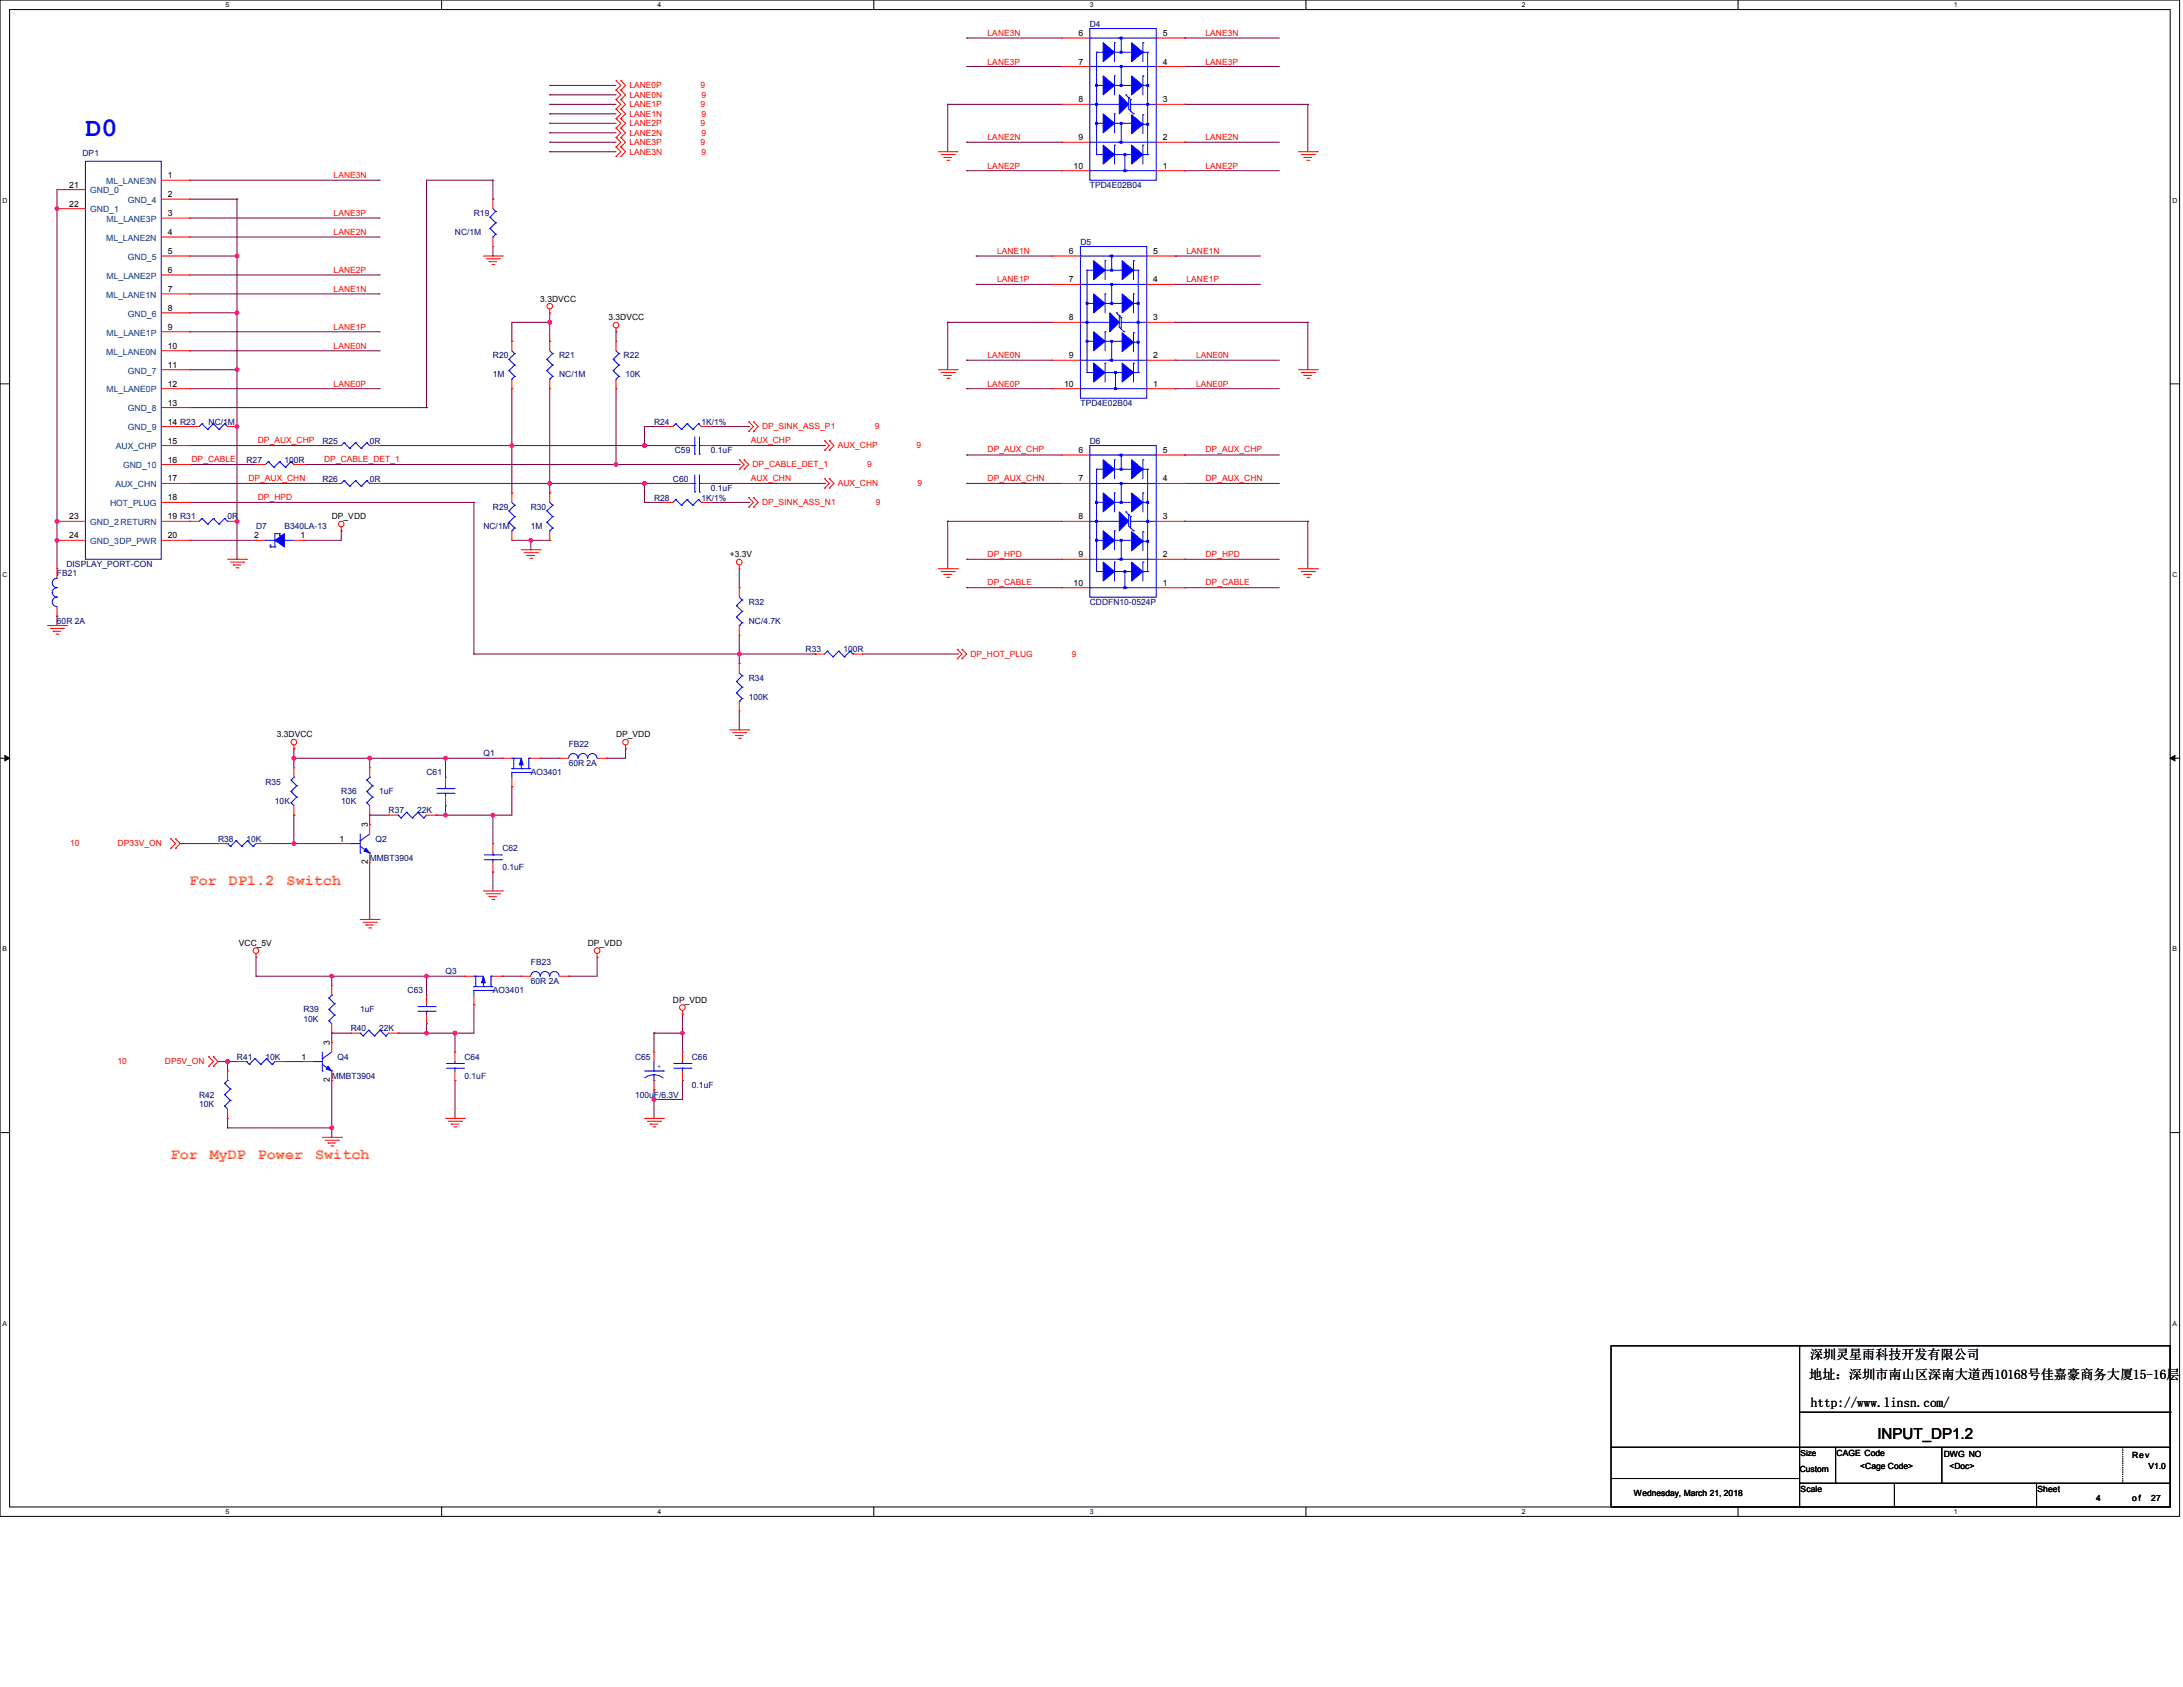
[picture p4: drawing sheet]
<svg xmlns="http://www.w3.org/2000/svg" width="1118mm" height="864mm" viewBox="0 0 1118 864" stroke-linecap="round" stroke-linejoin="round" font-family="sans-serif">
<defs><g id="words">
<text font-size="13.7" fill="#00f" x="44" y="70">D0</text>
<g font-size="7.7" fill="#ff8000">
<text x="97" y="453">For</text>
<text x="117" y="453">DP1.2</text>
<text x="147" y="453">Switch</text>
<text x="87" y="594">For</text>
<text x="107" y="594">MyDP</text>
<text x="132" y="594">Power</text>
<text x="161" y="594">Switch</text>
</g>
<text font-size="7.7" x="961" y="737">INPUT_DP1.2</text>
<g font-size="6.8">
<text x="927" y="696">深圳灵星雨科技开发有限公司</text>
<text x="926" y="706">地址：深圳市南山区深南大道西10168号佳嘉豪商务大厦15-16层</text>
<text x="927" y="721">http://www.linsn.com/</text>
</g>
<g font-size="4.4" fill="#000080">
<text x="558" y="14">D4</text>
<text x="42" y="80">DP1</text>
<text x="558" y="96">TPD4E02B04</text>
<text x="243" y="111">R19</text>
<text x="233" y="120">NC/1M</text>
<text x="553" y="125">D5</text>
<text x="252" y="183">R20</text>
<text x="286" y="183">R21</text>
<text x="319" y="183">R22</text>
<text x="252" y="193">1M</text>
<text x="286" y="193">NC/1M</text>
<text x="320" y="193">10K</text>
<text x="553" y="208">TPD4E02B04</text>
<text x="107" y="217">NC/1M</text>
<text x="335" y="217">R24</text>
<text x="359" y="217">1K/1%</text>
<text x="165" y="227">R25</text>
<text x="189" y="227">0R</text>
<text x="558" y="227">D6</text>
<text x="345" y="232">C59</text>
<text x="364" y="232">0.1uF</text>
<text x="126" y="237">R27</text>
<text x="146" y="237">100R</text>
<text x="165" y="247">R26</text>
<text x="189" y="247">0R</text>
<text x="345" y="247">C60</text>
<text x="364" y="251">0.1uF</text>
<text x="335" y="256">R28</text>
<text x="359" y="256">1K/1%</text>
<text x="252" y="261">R29</text>
<text x="272" y="261">R30</text>
<text x="117" y="266">0R</text>
<text x="131" y="271">D7</text>
<text x="146" y="271">B340LA-13</text>
<text x="247" y="271">NC/1M</text>
<text x="272" y="271">1M</text>
<text x="34" y="290">DISPLAY_PORT-CON</text>
<text x="29" y="295">FB21</text>
<text x="383" y="310">R32</text>
<text x="558" y="310">CDDFN10-0524P</text>
<text x="29" y="319">60R 2A</text>
<text x="383" y="319">NC/4.7K</text>
<text x="412" y="334">R33</text>
<text x="432" y="334">100R</text>
<text x="383" y="348">R34</text>
<text x="383" y="358">100K</text>
<text x="291" y="382">FB22</text>
<text x="247" y="387">Q1</text>
<text x="291" y="392">60R 2A</text>
<text x="136" y="402">R35</text>
<text x="218" y="397">C61</text>
<text x="272" y="397">AO3401</text>
<text x="175" y="407">R36</text>
<text x="194" y="407">1uF</text>
<text x="141" y="411">10K</text>
<text x="175" y="411">10K</text>
<text x="199" y="416">R37</text>
<text x="214" y="416">22K</text>
<text x="112" y="431">R38</text>
<text x="126" y="431">10K</text>
<text x="192" y="431">Q2</text>
<text x="257" y="436">C62</text>
<text x="189" y="441">MMBT3904</text>
<text x="257" y="445">0.1uF</text>
<text x="272" y="494">FB23</text>
<text x="228" y="499">Q3</text>
<text x="272" y="504">60R 2A</text>
<text x="209" y="509">C63</text>
<text x="252" y="509">AO3401</text>
<text x="155" y="518">R39</text>
<text x="184" y="518">1uF</text>
<text x="155" y="523">10K</text>
<text x="180" y="528">R40</text>
<text x="194" y="528">22K</text>
<text x="121" y="542">R41</text>
<text x="136" y="542">10K</text>
<text x="173" y="542">Q4</text>
<text x="238" y="542">C64</text>
<text x="325" y="542">C65</text>
<text x="354" y="542">C66</text>
<text x="170" y="552">MMBT3904</text>
<text x="238" y="552">0.1uF</text>
<text x="354" y="557">0.1uF</text>
<text x="102" y="562">R42</text>
<text x="325" y="562">100uF/6.3V</text>
<text x="102" y="567">10K</text>
</g>
<g font-size="4.4" fill="#f00">
<text x="506" y="18">LANE3N</text>
<text x="617" y="18">LANE3N</text>
<text x="506" y="33">LANE3P</text>
<text x="617" y="33">LANE3P</text>
<text x="322" y="45">LANE0P</text>
<text x="359" y="45">9</text>
<text x="322" y="50">LANE0N</text>
<text x="359" y="50">9</text>
<text x="322" y="60">LANE1N</text>
<text x="322" y="55">LANE1P</text>
<text x="359" y="55">9</text>
<text x="359" y="60">9</text>
<text x="322" y="65">LANE2P</text>
<text x="359" y="65">9</text>
<text x="322" y="69">LANE2N</text>
<text x="359" y="69">9</text>
<text x="506" y="72">LANE2N</text>
<text x="617" y="72">LANE2N</text>
<text x="322" y="74">LANE3P</text>
<text x="359" y="74">9</text>
<text x="322" y="79">LANE3N</text>
<text x="359" y="79">9</text>
<text x="506" y="86">LANE2P</text>
<text x="617" y="86">LANE2P</text>
<text x="171" y="91">LANE3N</text>
<text x="171" y="111">LANE3P</text>
<text x="171" y="120">LANE2N</text>
<text x="510" y="130">LANE1N</text>
<text x="607" y="130">LANE1N</text>
<text x="171" y="140">LANE2P</text>
<text x="171" y="149">LANE1N</text>
<text x="510" y="145">LANE1P</text>
<text x="607" y="145">LANE1P</text>
<text x="171" y="169">LANE1P</text>
<text x="171" y="179">LANE0N</text>
<text x="506" y="183">LANE0N</text>
<text x="612" y="183">LANE0N</text>
<text x="171" y="198">LANE0P</text>
<text x="506" y="198">LANE0P</text>
<text x="612" y="198">LANE0P</text>
<text x="390" y="220">DP_SINK_ASS_P1</text>
<text x="448" y="220">9</text>
<text x="132" y="227">DP_AUX_CHP</text>
<text x="384" y="227">AUX_CHP</text>
<text x="429" y="230">AUX_CHP</text>
<text x="469" y="230">9</text>
<text x="506" y="232">DP_AUX_CHP</text>
<text x="617" y="232">DP_AUX_CHP</text>
<text x="98" y="236">DP_CABLE</text>
<text x="166" y="236">DP_CABLE_DET_1</text>
<text x="385" y="239">DP_CABLE_DET_1</text>
<text x="444" y="239">9</text>
<text x="127" y="246">DP_AUX_CHN</text>
<text x="384" y="246">AUX_CHN</text>
<text x="429" y="249">AUX_CHN</text>
<text x="470" y="249">9</text>
<text x="506" y="246">DP_AUX_CHN</text>
<text x="617" y="246">DP_AUX_CHN</text>
<text x="132" y="256">DP_HPD</text>
<text x="390" y="259">DP_SINK_ASS_N1</text>
<text x="448" y="259">9</text>
<text x="506" y="285">DP_HPD</text>
<text x="617" y="285">DP_HPD</text>
<text x="506" y="299">DP_CABLE</text>
<text x="617" y="299">DP_CABLE</text>
<text x="497" y="336">DP_HOT_PLUG</text>
<text x="549" y="336">9</text>
<text x="36" y="433">10</text>
<text x="60" y="433">DP33V_ON</text>
<text x="60" y="545">10</text>
<text x="84" y="545">DP5V_ON</text>
</g>
<g font-size="4.4">
<text x="552" y="18">6</text>
<text x="595" y="18">5</text>
<text x="552" y="33">7</text>
<text x="595" y="33">4</text>
<text x="552" y="52">8</text>
<text x="595" y="52">3</text>
<text x="552" y="72">9</text>
<text x="595" y="72">2</text>
<text x="550" y="86">10</text>
<text x="595" y="86">1</text>
<text x="86" y="91">1</text>
<text x="35" y="96">21</text>
<text x="86" y="101">2</text>
<text x="35" y="106">22</text>
<text x="86" y="111">3</text>
<text x="86" y="120">4</text>
<text x="86" y="130">5</text>
<text x="547" y="130">6</text>
<text x="590" y="130">5</text>
<text x="86" y="140">6</text>
<text x="86" y="149">7</text>
<text x="547" y="145">7</text>
<text x="590" y="145">4</text>
<text x="277" y="154">3.3DVCC</text>
<text x="86" y="159">8</text>
<text x="312" y="164">3.3DVCC</text>
<text x="547" y="164">8</text>
<text x="590" y="164">3</text>
<text x="86" y="169">9</text>
<text x="86" y="179">10</text>
<text x="547" y="183">9</text>
<text x="590" y="183">2</text>
<text x="86" y="188">11</text>
<text x="86" y="198">12</text>
<text x="545" y="198">10</text>
<text x="590" y="198">1</text>
<text x="86" y="208">13</text>
<text x="86" y="217">14 R23</text>
<text x="86" y="227">15</text>
<text x="552" y="232">6</text>
<text x="595" y="232">5</text>
<text x="86" y="237">16</text>
<text x="86" y="246">17</text>
<text x="552" y="246">7</text>
<text x="595" y="246">4</text>
<text x="86" y="256">18</text>
<text x="35" y="266">23</text>
<text x="86" y="266">19 R31</text>
<text x="170" y="266">DP_VDD</text>
<text x="552" y="266">8</text>
<text x="595" y="266">3</text>
<text x="35" y="276">24</text>
<text x="86" y="276">20</text>
<text x="130" y="276">2</text>
<text x="154" y="276">1</text>
<text x="374" y="285">+3.3V</text>
<text x="552" y="285">9</text>
<text x="595" y="285">2</text>
<text x="550" y="300">10</text>
<text x="595" y="300">1</text>
<text x="142" y="378">3.3DVCC</text>
<text x="315" y="378">DP_VDD</text>
<text x="188" y="424" transform="rotate(-90 188 424)">3</text>
<text x="174" y="431">1</text>
<text x="188" y="443" transform="rotate(-90 188 443)">2</text>
<text x="122" y="484">VCC_5V</text>
<text x="301" y="484">DP_VDD</text>
<text x="345" y="513">DP_VDD</text>
<text x="169" y="535" transform="rotate(-90 169 535)">3</text>
<text x="154" y="542">1</text>
<text x="169" y="554" transform="rotate(-90 169 554)">2</text>
<text x="940" y="745">CAGE Code</text>
<text x="995" y="746">DWG NO</text>
<text x="1092" y="746">Rev</text>
<text x="921" y="753">Custom</text>
<text x="952" y="752">&lt;Cage Code&gt;</text>
<text x="998" y="752">&lt;Doc&gt;</text>
<text x="1100" y="752">V1.0</text>
<text x="836" y="766">Wednesday, March 21, 2018</text>
<text x="922" y="764">Scale</text>
<text x="1043" y="764">Sheet</text>
<text x="1073" y="769">4</text>
<text x="1092" y="769">of</text>
<text x="1101" y="769">27</text>
</g>
<g font-size="4.4" fill="#004080">
<text x="54" y="94">ML_LANE3N</text>
<text x="46" y="99">GND_0</text>
<text x="65" y="104">GND_4</text>
<text x="46" y="109">GND_1</text>
<text x="55" y="114">ML_LANE3P</text>
<text x="54" y="123">ML_LANE2N</text>
<text x="65" y="133">GND_5</text>
<text x="55" y="143">ML_LANE2P</text>
<text x="54" y="152">ML_LANE1N</text>
<text x="65" y="162">GND_6</text>
<text x="55" y="172">ML_LANE1P</text>
<text x="54" y="182">ML_LANE0N</text>
<text x="65" y="191">GND_7</text>
<text x="55" y="201">ML_LANE0P</text>
<text x="65" y="211">GND_8</text>
<text x="65" y="220">GND_9</text>
<text x="59" y="230">AUX_CHP</text>
<text x="63" y="240">GND_10</text>
<text x="59" y="249">AUX_CHN</text>
<text x="56" y="259">HOT_PLUG</text>
<text x="46" y="269">GND_2 RETURN</text>
<text x="46" y="279">GND_3DP_PWR</text>
</g>
<text font-size="4.2" x="922" y="745">Size</text>
<text font-size="4" fill="#00f" x="336" y="547">+</text>
<g font-size="3.5">
<text x="115" y="4">5</text>
<text x="337" y="4">4</text>
<text x="558" y="4">3</text>
<text x="779" y="4">2</text>
<text x="1000" y="4">1</text>
<text x="1" y="104">D</text>
<text x="1112" y="104">D</text>
<text x="1" y="295">C</text>
<text x="1112" y="295">C</text>
<text x="1" y="487">B</text>
<text x="1112" y="487">B</text>
<text x="1" y="679">A</text>
<text x="1112" y="679">A</text>
<text x="115" y="775">5</text>
<text x="337" y="775">4</text>
<text x="558" y="775">3</text>
<text x="779" y="775">2</text>
<text x="1000" y="775">1</text>
</g>
</g></defs>
<path d="M0 0h1116v776h-1116zM5 5h1106v766h-1106z" fill="none" stroke="#000" stroke-width=".51"/>
<g fill="#fff">
<path d="M115 1h2v3h-2z"/>
<path d="M115 772h2v4h-2z"/>
</g>
<path d="M226 0v5M226 771v5" fill="none" stroke="#000" stroke-width=".51"/>
<g fill="#fff">
<path d="M337 1h2v3h-2z"/>
<path d="M337 772h2v4h-2z"/>
</g>
<path d="M447 0v5M447 771v5" fill="none" stroke="#000" stroke-width=".51"/>
<g fill="#fff">
<path d="M558 1h2v3h-2z"/>
<path d="M558 772h2v4h-2z"/>
</g>
<path d="M669 0v5M669 771v5" fill="none" stroke="#000" stroke-width=".51"/>
<g fill="#fff">
<path d="M779 1h2v3h-2z"/>
<path d="M779 772h2v4h-2z"/>
</g>
<path d="M890 0v5M890 771v5" fill="none" stroke="#000" stroke-width=".51"/>
<g fill="#fff">
<path d="M1000 1h2v3h-2z"/>
<path d="M1000 772h2v4h-2z"/>
<path d="M1 101h3v4h-3z"/>
<path d="M1112 101h3v4h-3z"/>
<path d="M1 292h3v4h-3z"/>
<path d="M1112 292h3v4h-3z"/>
</g>
<path d="M0 197h5M1111 197h5" fill="none" stroke="#000" stroke-width=".51"/>
<g fill="#fff">
<path d="M1 484h3v4h-3z"/>
<path d="M1112 484h3v4h-3z"/>
</g>
<path d="M0 388h5M1111 388h5" fill="none" stroke="#000" stroke-width=".51"/>
<path d="M2 387l3 1-3 2zM1111 388l2-1v3z" fill="#000" stroke="#000" stroke-width=".51"/>
<g fill="#fff">
<path d="M1 676h3v3h-3z"/>
<path d="M1112 676h3v3h-3z"/>
</g>
<path d="M0 580h5M1111 580h5" fill="none" stroke="#000" stroke-width=".51"/>
<path d="M495 247h48" fill="none" stroke="#800040" stroke-width=".51"/>
<circle cx="495" cy="247" r=".2" fill="#800040"/>
<path d="M606 286h49" fill="none" stroke="#800040" stroke-width=".51"/>
<circle cx="606" cy="286" r=".2" fill="#800040"/>
<path d="M606 247h49" fill="none" stroke="#800040" stroke-width=".51"/>
<circle cx="606" cy="247" r=".2" fill="#800040"/>
<path d="M606 301h49" fill="none" stroke="#800040" stroke-width=".51"/>
<circle cx="606" cy="301" r=".2" fill="#800040"/>
<path d="M495 301h48" fill="none" stroke="#800040" stroke-width=".51"/>
<circle cx="495" cy="301" r=".2" fill="#800040"/>
<path d="M606 233h49" fill="none" stroke="#800040" stroke-width=".51"/>
<circle cx="606" cy="233" r=".2" fill="#800040"/>
<path d="M495 233h48" fill="none" stroke="#800040" stroke-width=".51"/>
<circle cx="495" cy="233" r=".2" fill="#800040"/>
<path d="M495 286h48" fill="none" stroke="#800040" stroke-width=".51"/>
<circle cx="495" cy="286" r=".2" fill="#800040"/>
<path d="M606 267h64" fill="none" stroke="#800040" stroke-width=".51"/>
<circle cx="606" cy="267" r=".2" fill="#800040"/>
<path d="M485 267h58" fill="none" stroke="#800040" stroke-width=".51"/>
<circle cx="485" cy="267" r=".2" fill="#800040"/>
<path d="M485 267v24" fill="none" stroke="#800040" stroke-width=".51"/>
<circle cx="485" cy="267" r=".2" fill="#800040"/>
<path d="M670 267v24" fill="none" stroke="#800040" stroke-width=".51"/>
<circle cx="670" cy="267" r=".2" fill="#800040"/>
<path d="M378 335v5" fill="none" stroke="#800040" stroke-width=".51"/>
<circle cx="378" cy="340" r=".2" fill="#800040"/>
<path d="M218 92v117" fill="none" stroke="#800040" stroke-width=".51"/>
<circle cx="218" cy="209" r=".2" fill="#800040"/>
<path d="M378 291v10" fill="none" stroke="#800040" stroke-width=".51"/>
<circle cx="378" cy="301" r=".2" fill="#800040"/>
<path d="M262 277h10" fill="none" stroke="#800040" stroke-width=".51"/>
<circle cx="272" cy="277" r=".2" fill="#800040"/>
<circle cx="272" cy="277" r="1" fill="#f0f" stroke="#f0f" stroke-width=".51"/>
<path d="M272 277v4" fill="none" stroke="#800040" stroke-width=".51"/>
<circle cx="272" cy="281" r=".2" fill="#800040"/>
<path d="M97 102h24" fill="none" stroke="#800040" stroke-width=".51"/>
<circle cx="121" cy="102" r=".2" fill="#800040"/>
<path d="M97 180h97" fill="none" stroke="#800040" stroke-width=".51"/>
<circle cx="194" cy="180" r=".2" fill="#800040"/>
<path d="M330 228h19" fill="none" stroke="#800040" stroke-width=".51"/>
<circle cx="349" cy="228" r=".2" fill="#800040"/>
<path d="M29 107v160" fill="none" stroke="#800040" stroke-width=".51"/>
<circle cx="29" cy="267" r=".2" fill="#800040"/>
<g fill="#f0f" stroke="#f0f" stroke-width=".51">
<circle cx="29" cy="107" r="1"/>
<circle cx="29" cy="267" r="1"/>
</g>
<path d="M243 335h135" fill="none" stroke="#800040" stroke-width=".51"/>
<circle cx="378" cy="335" r=".2" fill="#800040"/>
<circle cx="378" cy="335" r="1" fill="#f0f" stroke="#f0f" stroke-width=".51"/>
<path d="M121 131v29" fill="none" stroke="#800040" stroke-width=".51"/>
<circle cx="121" cy="160" r=".2" fill="#800040"/>
<g fill="#f0f" stroke="#f0f" stroke-width=".51">
<circle cx="121" cy="131" r="1"/>
<circle cx="121" cy="160" r="1"/>
</g>
<path d="M262 199v29" fill="none" stroke="#800040" stroke-width=".51"/>
<circle cx="262" cy="228" r=".2" fill="#800040"/>
<path d="M330 247h19" fill="none" stroke="#800040" stroke-width=".51"/>
<circle cx="349" cy="247" r=".2" fill="#800040"/>
<path d="M97 228h73" fill="none" stroke="#800040" stroke-width=".51"/>
<circle cx="170" cy="228" r=".2" fill="#800040"/>
<path d="M155 277h20" fill="none" stroke="#800040" stroke-width=".51"/>
<circle cx="155" cy="277" r=".2" fill="#800040"/>
<path d="M330 218h10" fill="none" stroke="#800040" stroke-width=".51"/>
<circle cx="340" cy="218" r=".2" fill="#800040"/>
<path d="M97 160h24" fill="none" stroke="#800040" stroke-width=".51"/>
<circle cx="121" cy="160" r=".2" fill="#800040"/>
<path d="M97 209h121" fill="none" stroke="#800040" stroke-width=".51"/>
<circle cx="218" cy="209" r=".2" fill="#800040"/>
<path d="M262 165v10" fill="none" stroke="#800040" stroke-width=".51"/>
<circle cx="262" cy="175" r=".2" fill="#800040"/>
<path d="M121 102v29" fill="none" stroke="#800040" stroke-width=".51"/>
<circle cx="121" cy="131" r=".2" fill="#800040"/>
<path d="M97 112h97" fill="none" stroke="#800040" stroke-width=".51"/>
<circle cx="194" cy="112" r=".2" fill="#800040"/>
<path d="M378 325v10" fill="none" stroke="#800040" stroke-width=".51"/>
<circle cx="378" cy="335" r=".2" fill="#800040"/>
<path d="M97 247h73" fill="none" stroke="#800040" stroke-width=".51"/>
<circle cx="170" cy="247" r=".2" fill="#800040"/>
<path d="M281 165v10" fill="none" stroke="#800040" stroke-width=".51"/>
<circle cx="281" cy="175" r=".2" fill="#800040"/>
<path d="M281 199v48" fill="none" stroke="#800040" stroke-width=".51"/>
<circle cx="281" cy="247" r=".2" fill="#800040"/>
<path d="M97 92h97" fill="none" stroke="#800040" stroke-width=".51"/>
<circle cx="194" cy="92" r=".2" fill="#800040"/>
<path d="M252 92v10" fill="none" stroke="#800040" stroke-width=".51"/>
<circle cx="252" cy="102" r=".2" fill="#800040"/>
<path d="M97 189h24" fill="none" stroke="#800040" stroke-width=".51"/>
<circle cx="121" cy="189" r=".2" fill="#800040"/>
<path d="M97 277h34" fill="none" stroke="#800040" stroke-width=".51"/>
<circle cx="131" cy="277" r=".2" fill="#800040"/>
<path d="M272 277h9" fill="none" stroke="#800040" stroke-width=".51"/>
<circle cx="281" cy="277" r=".2" fill="#800040"/>
<path d="M330 247v10" fill="none" stroke="#800040" stroke-width=".51"/>
<circle cx="330" cy="257" r=".2" fill="#800040"/>
<path d="M252 126v5" fill="none" stroke="#800040" stroke-width=".51"/>
<circle cx="252" cy="131" r=".2" fill="#800040"/>
<path d="M364 228h58" fill="none" stroke="#800040" stroke-width=".51"/>
<circle cx="422" cy="228" r=".2" fill="#800040"/>
<path d="M97 141h97" fill="none" stroke="#800040" stroke-width=".51"/>
<circle cx="194" cy="141" r=".2" fill="#800040"/>
<path d="M155 238h160" fill="none" stroke="#800040" stroke-width=".51"/>
<circle cx="315" cy="238" r=".2" fill="#800040"/>
<circle cx="315" cy="238" r="1" fill="#f0f" stroke="#f0f" stroke-width=".51"/>
<path d="M121 160v29" fill="none" stroke="#800040" stroke-width=".51"/>
<circle cx="121" cy="189" r=".2" fill="#800040"/>
<path d="M194 228h68" fill="none" stroke="#800040" stroke-width=".51"/>
<circle cx="262" cy="228" r=".2" fill="#800040"/>
<path d="M281 247h49" fill="none" stroke="#800040" stroke-width=".51"/>
<circle cx="330" cy="247" r=".2" fill="#800040"/>
<g fill="#f0f" stroke="#f0f" stroke-width=".51">
<circle cx="281" cy="247" r="1"/>
<circle cx="330" cy="247" r="1"/>
</g>
<path d="M281 160v5" fill="none" stroke="#800040" stroke-width=".51"/>
<circle cx="281" cy="165" r=".2" fill="#800040"/>
<path d="M175 272v5" fill="none" stroke="#800040" stroke-width=".51"/>
<circle cx="175" cy="272" r=".2" fill="#800040"/>
<path d="M364 247h58" fill="none" stroke="#800040" stroke-width=".51"/>
<circle cx="422" cy="247" r=".2" fill="#800040"/>
<path d="M97 121h97" fill="none" stroke="#800040" stroke-width=".51"/>
<circle cx="194" cy="121" r=".2" fill="#800040"/>
<path d="M262 165h19" fill="none" stroke="#800040" stroke-width=".51"/>
<circle cx="281" cy="165" r=".2" fill="#800040"/>
<circle cx="281" cy="165" r="1" fill="#f0f" stroke="#f0f" stroke-width=".51"/>
<path d="M29 267v10" fill="none" stroke="#800040" stroke-width=".51"/>
<circle cx="29" cy="277" r=".2" fill="#800040"/>
<circle cx="29" cy="277" r="1" fill="#f0f" stroke="#f0f" stroke-width=".51"/>
<path d="M378 364v10" fill="none" stroke="#800040" stroke-width=".51"/>
<circle cx="378" cy="374" r=".2" fill="#800040"/>
<path d="M121 267v19" fill="none" stroke="#800040" stroke-width=".51"/>
<circle cx="121" cy="286" r=".2" fill="#800040"/>
<path d="M281 247v5" fill="none" stroke="#800040" stroke-width=".51"/>
<circle cx="281" cy="252" r=".2" fill="#800040"/>
<path d="M97 238h34" fill="none" stroke="#800040" stroke-width=".51"/>
<circle cx="131" cy="238" r=".2" fill="#800040"/>
<path d="M315 170v5" fill="none" stroke="#800040" stroke-width=".51"/>
<circle cx="315" cy="170" r=".2" fill="#800040"/>
<path d="M97 170h97" fill="none" stroke="#800040" stroke-width=".51"/>
<circle cx="194" cy="170" r=".2" fill="#800040"/>
<path d="M364 257h19" fill="none" stroke="#800040" stroke-width=".51"/>
<circle cx="383" cy="257" r=".2" fill="#800040"/>
<path d="M218 92h34" fill="none" stroke="#800040" stroke-width=".51"/>
<circle cx="252" cy="92" r=".2" fill="#800040"/>
<path d="M364 218h19" fill="none" stroke="#800040" stroke-width=".51"/>
<circle cx="383" cy="218" r=".2" fill="#800040"/>
<path d="M194 247h87" fill="none" stroke="#800040" stroke-width=".51"/>
<circle cx="281" cy="247" r=".2" fill="#800040"/>
<path d="M262 228h68" fill="none" stroke="#800040" stroke-width=".51"/>
<circle cx="330" cy="228" r=".2" fill="#800040"/>
<g fill="#f0f" stroke="#f0f" stroke-width=".51">
<circle cx="262" cy="228" r="1"/>
<circle cx="330" cy="228" r="1"/>
</g>
<path d="M243 257v78" fill="none" stroke="#800040" stroke-width=".51"/>
<circle cx="243" cy="335" r=".2" fill="#800040"/>
<path d="M29 97v10" fill="none" stroke="#800040" stroke-width=".51"/>
<circle cx="29" cy="107" r=".2" fill="#800040"/>
<path d="M315 199v39" fill="none" stroke="#800040" stroke-width=".51"/>
<circle cx="315" cy="238" r=".2" fill="#800040"/>
<path d="M97 150h97" fill="none" stroke="#800040" stroke-width=".51"/>
<circle cx="194" cy="150" r=".2" fill="#800040"/>
<path d="M442 335h48" fill="none" stroke="#800040" stroke-width=".51"/>
<circle cx="490" cy="335" r=".2" fill="#800040"/>
<path d="M330 218v10" fill="none" stroke="#800040" stroke-width=".51"/>
<circle cx="330" cy="228" r=".2" fill="#800040"/>
<path d="M262 228v24" fill="none" stroke="#800040" stroke-width=".51"/>
<circle cx="262" cy="252" r=".2" fill="#800040"/>
<path d="M121 189v29" fill="none" stroke="#800040" stroke-width=".51"/>
<circle cx="121" cy="218" r=".2" fill="#800040"/>
<g fill="#f0f" stroke="#f0f" stroke-width=".51">
<circle cx="121" cy="189" r="1"/>
<circle cx="121" cy="218" r="1"/>
</g>
<path d="M330 257h10" fill="none" stroke="#800040" stroke-width=".51"/>
<circle cx="340" cy="257" r=".2" fill="#800040"/>
<path d="M315 238h63" fill="none" stroke="#800040" stroke-width=".51"/>
<circle cx="378" cy="238" r=".2" fill="#800040"/>
<path d="M97 199h97" fill="none" stroke="#800040" stroke-width=".51"/>
<circle cx="194" cy="199" r=".2" fill="#800040"/>
<path d="M97 131h24" fill="none" stroke="#800040" stroke-width=".51"/>
<circle cx="121" cy="131" r=".2" fill="#800040"/>
<path d="M97 257h146" fill="none" stroke="#800040" stroke-width=".51"/>
<circle cx="243" cy="257" r=".2" fill="#800040"/>
<path d="M121 218v49" fill="none" stroke="#800040" stroke-width=".51"/>
<circle cx="121" cy="267" r=".2" fill="#800040"/>
<circle cx="121" cy="267" r="1" fill="#f0f" stroke="#f0f" stroke-width=".51"/>
<path d="M378 335h39" fill="none" stroke="#800040" stroke-width=".51"/>
<circle cx="417" cy="335" r=".2" fill="#800040"/>
<path d="M281 44h34" fill="none" stroke="#800040" stroke-width=".51"/>
<circle cx="281" cy="44" r=".2" fill="#800040"/>
<path d="M281 49h34" fill="none" stroke="#800040" stroke-width=".51"/>
<circle cx="281" cy="49" r=".2" fill="#800040"/>
<path d="M281 73h34" fill="none" stroke="#800040" stroke-width=".51"/>
<circle cx="281" cy="73" r=".2" fill="#800040"/>
<path d="M281 78h34" fill="none" stroke="#800040" stroke-width=".51"/>
<circle cx="281" cy="78" r=".2" fill="#800040"/>
<path d="M281 53h34" fill="none" stroke="#800040" stroke-width=".51"/>
<circle cx="281" cy="53" r=".2" fill="#800040"/>
<path d="M281 58h34" fill="none" stroke="#800040" stroke-width=".51"/>
<circle cx="281" cy="58" r=".2" fill="#800040"/>
<path d="M281 68h34" fill="none" stroke="#800040" stroke-width=".51"/>
<circle cx="281" cy="68" r=".2" fill="#800040"/>
<path d="M281 63h34" fill="none" stroke="#800040" stroke-width=".51"/>
<circle cx="281" cy="63" r=".2" fill="#800040"/>
<path d="M495 19h48" fill="none" stroke="#800040" stroke-width=".51"/>
<circle cx="495" cy="19" r=".2" fill="#800040"/>
<path d="M670 53v25" fill="none" stroke="#800040" stroke-width=".51"/>
<circle cx="670" cy="53" r=".2" fill="#800040"/>
<path d="M606 53h64" fill="none" stroke="#800040" stroke-width=".51"/>
<circle cx="606" cy="53" r=".2" fill="#800040"/>
<path d="M485 53h58" fill="none" stroke="#800040" stroke-width=".51"/>
<circle cx="485" cy="53" r=".2" fill="#800040"/>
<path d="M485 53v25" fill="none" stroke="#800040" stroke-width=".51"/>
<circle cx="485" cy="53" r=".2" fill="#800040"/>
<path d="M228 388h29" fill="none" stroke="#800040" stroke-width=".51"/>
<circle cx="228" cy="388" r=".2" fill="#800040"/>
<path d="M189 388v5" fill="none" stroke="#800040" stroke-width=".51"/>
<circle cx="189" cy="388" r=".2" fill="#800040"/>
<circle cx="189" cy="388" r="1" fill="#f0f" stroke="#f0f" stroke-width=".51"/>
<path d="M320 383v5" fill="none" stroke="#800040" stroke-width=".51"/>
<circle cx="320" cy="383" r=".2" fill="#800040"/>
<path d="M136 432h14" fill="none" stroke="#800040" stroke-width=".51"/>
<circle cx="136" cy="432" r=".2" fill="#800040"/>
<circle cx="150" cy="432" r="1" fill="#f0f" stroke="#f0f" stroke-width=".51"/>
<path d="M349 529v10" fill="none" stroke="#800040" stroke-width=".51"/>
<circle cx="349" cy="529" r=".2" fill="#800040"/>
<circle cx="349" cy="529" r="1" fill="#f0f" stroke="#f0f" stroke-width=".51"/>
<path d="M306 490v10" fill="none" stroke="#800040" stroke-width=".51"/>
<circle cx="306" cy="490" r=".2" fill="#800040"/>
<path d="M311 388h9" fill="none" stroke="#800040" stroke-width=".51"/>
<circle cx="311" cy="388" r=".2" fill="#800040"/>
<path d="M92 432h20" fill="none" stroke="#800040" stroke-width=".51"/>
<circle cx="92" cy="432" r=".2" fill="#800040"/>
<path d="M117 543h4" fill="none" stroke="#800040" stroke-width=".51"/>
<circle cx="117" cy="543" r=".2" fill="#800040"/>
<path d="M252 417h10" fill="none" stroke="#800040" stroke-width=".51"/>
<circle cx="252" cy="417" r=".2" fill="#800040"/>
<path d="M150 432h25" fill="none" stroke="#800040" stroke-width=".51"/>
<circle cx="150" cy="432" r=".2" fill="#800040"/>
<path d="M150 388h39" fill="none" stroke="#800040" stroke-width=".51"/>
<circle cx="150" cy="388" r=".2" fill="#800040"/>
<path d="M335 563v10" fill="none" stroke="#800040" stroke-width=".51"/>
<circle cx="335" cy="563" r=".2" fill="#800040"/>
<circle cx="335" cy="563" r="1" fill="#f0f" stroke="#f0f" stroke-width=".51"/>
<path d="M146 543h9" fill="none" stroke="#800040" stroke-width=".51"/>
<circle cx="146" cy="543" r=".2" fill="#800040"/>
<path d="M233 529h10" fill="none" stroke="#800040" stroke-width=".51"/>
<circle cx="233" cy="529" r=".2" fill="#800040"/>
<path d="M131 500h39" fill="none" stroke="#800040" stroke-width=".51"/>
<circle cx="131" cy="500" r=".2" fill="#800040"/>
<circle cx="170" cy="500" r="1" fill="#f0f" stroke="#f0f" stroke-width=".51"/>
<path d="M223 417h5" fill="none" stroke="#800040" stroke-width=".51"/>
<circle cx="223" cy="417" r=".2" fill="#800040"/>
<path d="M277 388h9" fill="none" stroke="#800040" stroke-width=".51"/>
<circle cx="277" cy="388" r=".2" fill="#800040"/>
<path d="M189 442v29" fill="none" stroke="#800040" stroke-width=".51"/>
<circle cx="189" cy="442" r=".2" fill="#800040"/>
<path d="M335 529h14" fill="none" stroke="#800040" stroke-width=".51"/>
<circle cx="335" cy="529" r=".2" fill="#800040"/>
<path d="M349 553v10" fill="none" stroke="#800040" stroke-width=".51"/>
<circle cx="349" cy="553" r=".2" fill="#800040"/>
<path d="M335 529v10" fill="none" stroke="#800040" stroke-width=".51"/>
<circle cx="335" cy="529" r=".2" fill="#800040"/>
<path d="M189 417h10" fill="none" stroke="#800040" stroke-width=".51"/>
<circle cx="189" cy="417" r=".2" fill="#800040"/>
<path d="M335 563h14" fill="none" stroke="#800040" stroke-width=".51"/>
<circle cx="335" cy="563" r=".2" fill="#800040"/>
<path d="M228 388v10" fill="none" stroke="#800040" stroke-width=".51"/>
<circle cx="228" cy="388" r=".2" fill="#800040"/>
<circle cx="228" cy="388" r="1" fill="#f0f" stroke="#f0f" stroke-width=".51"/>
<path d="M252 417v15" fill="none" stroke="#800040" stroke-width=".51"/>
<circle cx="252" cy="417" r=".2" fill="#800040"/>
<path d="M189 417v5" fill="none" stroke="#800040" stroke-width=".51"/>
<circle cx="189" cy="417" r=".2" fill="#800040"/>
<path d="M150 383v5" fill="none" stroke="#800040" stroke-width=".51"/>
<circle cx="150" cy="383" r=".2" fill="#800040"/>
<path d="M252 446v10" fill="none" stroke="#800040" stroke-width=".51"/>
<circle cx="252" cy="446" r=".2" fill="#800040"/>
<path d="M228 412v5" fill="none" stroke="#800040" stroke-width=".51"/>
<circle cx="228" cy="412" r=".2" fill="#800040"/>
<circle cx="228" cy="417" r="1" fill="#f0f" stroke="#f0f" stroke-width=".51"/>
<path d="M262 403v14" fill="none" stroke="#800040" stroke-width=".51"/>
<circle cx="262" cy="403" r=".2" fill="#800040"/>
<path d="M150 417v15" fill="none" stroke="#800040" stroke-width=".51"/>
<circle cx="150" cy="417" r=".2" fill="#800040"/>
<path d="M150 388v5" fill="none" stroke="#800040" stroke-width=".51"/>
<circle cx="150" cy="388" r=".2" fill="#800040"/>
<circle cx="150" cy="388" r="1" fill="#f0f" stroke="#f0f" stroke-width=".51"/>
<path d="M257 500h10" fill="none" stroke="#800040" stroke-width=".51"/>
<circle cx="257" cy="500" r=".2" fill="#800040"/>
<path d="M204 529h14" fill="none" stroke="#800040" stroke-width=".51"/>
<circle cx="204" cy="529" r=".2" fill="#800040"/>
<circle cx="218" cy="529" r="1" fill="#f0f" stroke="#f0f" stroke-width=".51"/>
<path d="M170 577v5" fill="none" stroke="#800040" stroke-width=".51"/>
<circle cx="170" cy="577" r=".2" fill="#800040"/>
<path d="M170 500v5" fill="none" stroke="#800040" stroke-width=".51"/>
<circle cx="170" cy="500" r=".2" fill="#800040"/>
<path d="M218 500v9" fill="none" stroke="#800040" stroke-width=".51"/>
<circle cx="218" cy="500" r=".2" fill="#800040"/>
<path d="M170 529v5" fill="none" stroke="#800040" stroke-width=".51"/>
<circle cx="170" cy="529" r=".2" fill="#800040"/>
<path d="M131 490v10" fill="none" stroke="#800040" stroke-width=".51"/>
<circle cx="131" cy="490" r=".2" fill="#800040"/>
<path d="M170 529h10" fill="none" stroke="#800040" stroke-width=".51"/>
<circle cx="170" cy="529" r=".2" fill="#800040"/>
<path d="M233 553v20" fill="none" stroke="#800040" stroke-width=".51"/>
<circle cx="233" cy="553" r=".2" fill="#800040"/>
<path d="M233 529v10" fill="none" stroke="#800040" stroke-width=".51"/>
<circle cx="233" cy="529" r=".2" fill="#800040"/>
<circle cx="233" cy="529" r="1" fill="#f0f" stroke="#f0f" stroke-width=".51"/>
<path d="M218 500h20" fill="none" stroke="#800040" stroke-width=".51"/>
<circle cx="218" cy="500" r=".2" fill="#800040"/>
<path d="M117 577h53" fill="none" stroke="#800040" stroke-width=".51"/>
<circle cx="117" cy="577" r=".2" fill="#800040"/>
<circle cx="170" cy="577" r="1" fill="#f0f" stroke="#f0f" stroke-width=".51"/>
<path d="M117 573v4" fill="none" stroke="#800040" stroke-width=".51"/>
<circle cx="117" cy="573" r=".2" fill="#800040"/>
<path d="M218 524v5" fill="none" stroke="#800040" stroke-width=".51"/>
<circle cx="218" cy="524" r=".2" fill="#800040"/>
<path d="M243 514v15" fill="none" stroke="#800040" stroke-width=".51"/>
<circle cx="243" cy="514" r=".2" fill="#800040"/>
<path d="M117 543v5" fill="none" stroke="#800040" stroke-width=".51"/>
<circle cx="117" cy="543" r=".2" fill="#800040"/>
<circle cx="116" cy="543" r="1" fill="#f0f" stroke="#f0f" stroke-width=".51"/>
<path d="M291 500h15" fill="none" stroke="#800040" stroke-width=".51"/>
<circle cx="291" cy="500" r=".2" fill="#800040"/>
<path d="M170 553v24" fill="none" stroke="#800040" stroke-width=".51"/>
<circle cx="170" cy="553" r=".2" fill="#800040"/>
<path d="M218 529h15" fill="none" stroke="#800040" stroke-width=".51"/>
<circle cx="218" cy="529" r=".2" fill="#800040"/>
<path d="M349 519v10" fill="none" stroke="#800040" stroke-width=".51"/>
<circle cx="349" cy="519" r=".2" fill="#800040"/>
<path d="M112 543h5" fill="none" stroke="#800040" stroke-width=".51"/>
<circle cx="112" cy="543" r=".2" fill="#800040"/>
<path d="M335 558v5" fill="none" stroke="#800040" stroke-width=".51"/>
<circle cx="335" cy="558" r=".2" fill="#800040"/>
<path d="M170 500h48" fill="none" stroke="#800040" stroke-width=".51"/>
<circle cx="170" cy="500" r=".2" fill="#800040"/>
<circle cx="218" cy="500" r="1" fill="#f0f" stroke="#f0f" stroke-width=".51"/>
<path d="M228 417h24" fill="none" stroke="#800040" stroke-width=".51"/>
<circle cx="228" cy="417" r=".2" fill="#800040"/>
<circle cx="252" cy="417" r="1" fill="#f0f" stroke="#f0f" stroke-width=".51"/>
<path d="M189 388h39" fill="none" stroke="#800040" stroke-width=".51"/>
<circle cx="189" cy="388" r=".2" fill="#800040"/>
<path d="M670 165v24" fill="none" stroke="#800040" stroke-width=".51"/>
<circle cx="670" cy="165" r=".2" fill="#800040"/>
<path d="M602 165h68" fill="none" stroke="#800040" stroke-width=".51"/>
<circle cx="602" cy="165" r=".2" fill="#800040"/>
<path d="M485 165h54" fill="none" stroke="#800040" stroke-width=".51"/>
<circle cx="485" cy="165" r=".2" fill="#800040"/>
<path d="M485 165v24" fill="none" stroke="#800040" stroke-width=".51"/>
<circle cx="485" cy="165" r=".2" fill="#800040"/>
<path d="M495 87h48" fill="none" stroke="#800040" stroke-width=".51"/>
<circle cx="495" cy="87" r=".2" fill="#800040"/>
<path d="M495 34h48" fill="none" stroke="#800040" stroke-width=".51"/>
<circle cx="495" cy="34" r=".2" fill="#800040"/>
<path d="M495 199h44" fill="none" stroke="#800040" stroke-width=".51"/>
<circle cx="495" cy="199" r=".2" fill="#800040"/>
<path d="M500 146h39" fill="none" stroke="#800040" stroke-width=".51"/>
<circle cx="500" cy="146" r=".2" fill="#800040"/>
<path d="M495 73h48" fill="none" stroke="#800040" stroke-width=".51"/>
<circle cx="495" cy="73" r=".2" fill="#800040"/>
<path d="M500 131h39" fill="none" stroke="#800040" stroke-width=".51"/>
<circle cx="500" cy="131" r=".2" fill="#800040"/>
<path d="M495 184h44" fill="none" stroke="#800040" stroke-width=".51"/>
<circle cx="495" cy="184" r=".2" fill="#800040"/>
<path d="M606 73h49" fill="none" stroke="#800040" stroke-width=".51"/>
<circle cx="606" cy="73" r=".2" fill="#800040"/>
<path d="M606 19h49" fill="none" stroke="#800040" stroke-width=".51"/>
<circle cx="606" cy="19" r=".2" fill="#800040"/>
<path d="M606 87h49" fill="none" stroke="#800040" stroke-width=".51"/>
<circle cx="606" cy="87" r=".2" fill="#800040"/>
<path d="M606 34h49" fill="none" stroke="#800040" stroke-width=".51"/>
<circle cx="606" cy="34" r=".2" fill="#800040"/>
<path d="M602 146h43" fill="none" stroke="#800040" stroke-width=".51"/>
<circle cx="602" cy="146" r=".2" fill="#800040"/>
<path d="M602 199h53" fill="none" stroke="#800040" stroke-width=".51"/>
<circle cx="602" cy="199" r=".2" fill="#800040"/>
<path d="M602 131h43" fill="none" stroke="#800040" stroke-width=".51"/>
<circle cx="602" cy="131" r=".2" fill="#800040"/>
<path d="M602 184h53" fill="none" stroke="#800040" stroke-width=".51"/>
<circle cx="602" cy="184" r=".2" fill="#800040"/>
<path d="M29 315v5" fill="none" stroke="#800040" stroke-width=".51"/>
<circle cx="29" cy="315" r=".2" fill="#800040"/>
<path d="M29 277v14" fill="none" stroke="#800040" stroke-width=".51"/>
<circle cx="29" cy="277" r=".2" fill="#800040"/>
<path d="M281 158v2" fill="none" stroke="#f00" stroke-width=".51"/>
<circle cx="281" cy="160" r=".2" fill="#f00"/>
<g fill="none" stroke="#f00" stroke-width=".51">
<path d="M378 289v2"/>
<circle cx="281" cy="157" r="1.4"/>
</g>
<circle cx="378" cy="291" r=".2" fill="#f00"/>
<g fill="none" stroke="#f00" stroke-width=".51">
<path d="M315 168v2"/>
<circle cx="378" cy="288" r="1.4"/>
</g>
<circle cx="315" cy="170" r=".2" fill="#f00"/>
<g fill="none" stroke="#f00" stroke-width=".51">
<path d="M175 270v2"/>
<circle cx="315" cy="166" r="1.4"/>
</g>
<circle cx="175" cy="272" r=".2" fill="#f00"/>
<g fill="none" stroke="#f00" stroke-width=".51">
<path d="M480 291h10"/>
<circle cx="175" cy="268" r="1.4"/>
</g>
<circle cx="490" cy="291" r=".2" fill="#f00"/>
<path d="M482 293h7" fill="none" stroke="#f00" stroke-width=".51"/>
<circle cx="489" cy="293" r=".2" fill="#f00"/>
<path d="M483 294h4" fill="none" stroke="#f00" stroke-width=".51"/>
<circle cx="483" cy="294" r=".2" fill="#f00"/>
<path d="M485 296h1" fill="none" stroke="#f00" stroke-width=".51"/>
<circle cx="486" cy="296" r=".2" fill="#f00"/>
<path d="M24 320h10" fill="none" stroke="#f00" stroke-width=".51"/>
<circle cx="34" cy="320" r=".2" fill="#f00"/>
<path d="M26 322h7" fill="none" stroke="#f00" stroke-width=".51"/>
<circle cx="33" cy="322" r=".2" fill="#f00"/>
<path d="M27 323h4" fill="none" stroke="#f00" stroke-width=".51"/>
<circle cx="27" cy="323" r=".2" fill="#f00"/>
<path d="M29 325h1" fill="none" stroke="#f00" stroke-width=".51"/>
<circle cx="30" cy="325" r=".2" fill="#f00"/>
<path d="M117 286h9" fill="none" stroke="#f00" stroke-width=".51"/>
<circle cx="126" cy="286" r=".2" fill="#f00"/>
<path d="M118 288h7" fill="none" stroke="#f00" stroke-width=".51"/>
<circle cx="125" cy="288" r=".2" fill="#f00"/>
<path d="M119 289h4" fill="none" stroke="#f00" stroke-width=".51"/>
<circle cx="119" cy="289" r=".2" fill="#f00"/>
<path d="M121 291h1" fill="none" stroke="#f00" stroke-width=".51"/>
<circle cx="122" cy="291" r=".2" fill="#f00"/>
<path d="M247 131h10" fill="none" stroke="#f00" stroke-width=".51"/>
<circle cx="257" cy="131" r=".2" fill="#f00"/>
<path d="M249 133h7" fill="none" stroke="#f00" stroke-width=".51"/>
<circle cx="256" cy="133" r=".2" fill="#f00"/>
<path d="M250 134h4" fill="none" stroke="#f00" stroke-width=".51"/>
<circle cx="250" cy="134" r=".2" fill="#f00"/>
<path d="M252 135h1" fill="none" stroke="#f00" stroke-width=".51"/>
<circle cx="253" cy="135" r=".2" fill="#f00"/>
<path d="M267 281h10" fill="none" stroke="#f00" stroke-width=".51"/>
<circle cx="277" cy="281" r=".2" fill="#f00"/>
<path d="M268 283h7" fill="none" stroke="#f00" stroke-width=".51"/>
<circle cx="275" cy="283" r=".2" fill="#f00"/>
<path d="M270 284h4" fill="none" stroke="#f00" stroke-width=".51"/>
<circle cx="270" cy="284" r=".2" fill="#f00"/>
<path d="M271 286h1" fill="none" stroke="#f00" stroke-width=".51"/>
<circle cx="272" cy="286" r=".2" fill="#f00"/>
<path d="M374 374h9" fill="none" stroke="#f00" stroke-width=".51"/>
<circle cx="383" cy="374" r=".2" fill="#f00"/>
<path d="M375 375h7" fill="none" stroke="#f00" stroke-width=".51"/>
<circle cx="382" cy="375" r=".2" fill="#f00"/>
<path d="M377 377h3" fill="none" stroke="#f00" stroke-width=".51"/>
<circle cx="377" cy="377" r=".2" fill="#f00"/>
<path d="M378 378h1" fill="none" stroke="#f00" stroke-width=".51"/>
<circle cx="379" cy="378" r=".2" fill="#f00"/>
<path d="M665 291h9" fill="none" stroke="#f00" stroke-width=".51"/>
<circle cx="674" cy="291" r=".2" fill="#f00"/>
<path d="M666 293h7" fill="none" stroke="#f00" stroke-width=".51"/>
<circle cx="673" cy="293" r=".2" fill="#f00"/>
<path d="M668 294h3" fill="none" stroke="#f00" stroke-width=".51"/>
<circle cx="668" cy="294" r=".2" fill="#f00"/>
<path d="M669 296h1" fill="none" stroke="#f00" stroke-width=".51"/>
<circle cx="670" cy="296" r=".2" fill="#f00"/>
<path d="M665 78h9" fill="none" stroke="#f00" stroke-width=".51"/>
<circle cx="674" cy="78" r=".2" fill="#f00"/>
<path d="M666 79h7" fill="none" stroke="#f00" stroke-width=".51"/>
<circle cx="673" cy="79" r=".2" fill="#f00"/>
<path d="M668 81h3" fill="none" stroke="#f00" stroke-width=".51"/>
<circle cx="668" cy="81" r=".2" fill="#f00"/>
<path d="M669 82h1" fill="none" stroke="#f00" stroke-width=".51"/>
<circle cx="670" cy="82" r=".2" fill="#f00"/>
<path d="M480 78h10" fill="none" stroke="#f00" stroke-width=".51"/>
<circle cx="490" cy="78" r=".2" fill="#f00"/>
<path d="M482 79h7" fill="none" stroke="#f00" stroke-width=".51"/>
<circle cx="489" cy="79" r=".2" fill="#f00"/>
<path d="M483 81h4" fill="none" stroke="#f00" stroke-width=".51"/>
<circle cx="483" cy="81" r=".2" fill="#f00"/>
<path d="M485 82h1" fill="none" stroke="#f00" stroke-width=".51"/>
<circle cx="486" cy="82" r=".2" fill="#f00"/>
<path d="M349 517v2" fill="none" stroke="#f00" stroke-width=".51"/>
<circle cx="349" cy="519" r=".2" fill="#f00"/>
<g fill="none" stroke="#f00" stroke-width=".51">
<path d="M184 471h10"/>
<circle cx="349" cy="516" r="1.4"/>
</g>
<circle cx="194" cy="471" r=".2" fill="#f00"/>
<path d="M186 472h7" fill="none" stroke="#f00" stroke-width=".51"/>
<circle cx="193" cy="472" r=".2" fill="#f00"/>
<path d="M187 474h4" fill="none" stroke="#f00" stroke-width=".51"/>
<circle cx="187" cy="474" r=".2" fill="#f00"/>
<path d="M189 475h1" fill="none" stroke="#f00" stroke-width=".51"/>
<circle cx="190" cy="475" r=".2" fill="#f00"/>
<path d="M247 456h10" fill="none" stroke="#f00" stroke-width=".51"/>
<circle cx="257" cy="456" r=".2" fill="#f00"/>
<path d="M249 458h7" fill="none" stroke="#f00" stroke-width=".51"/>
<circle cx="256" cy="458" r=".2" fill="#f00"/>
<path d="M250 459h4" fill="none" stroke="#f00" stroke-width=".51"/>
<circle cx="250" cy="459" r=".2" fill="#f00"/>
<path d="M252 460h1" fill="none" stroke="#f00" stroke-width=".51"/>
<circle cx="253" cy="460" r=".2" fill="#f00"/>
<path d="M165 582h10" fill="none" stroke="#f00" stroke-width=".51"/>
<circle cx="175" cy="582" r=".2" fill="#f00"/>
<path d="M166 584h7" fill="none" stroke="#f00" stroke-width=".51"/>
<circle cx="173" cy="584" r=".2" fill="#f00"/>
<path d="M168 585h4" fill="none" stroke="#f00" stroke-width=".51"/>
<circle cx="168" cy="585" r=".2" fill="#f00"/>
<path d="M169 587h1" fill="none" stroke="#f00" stroke-width=".51"/>
<circle cx="170" cy="587" r=".2" fill="#f00"/>
<path d="M228 573h10" fill="none" stroke="#f00" stroke-width=".51"/>
<circle cx="238" cy="573" r=".2" fill="#f00"/>
<path d="M230 574h6" fill="none" stroke="#f00" stroke-width=".51"/>
<circle cx="236" cy="574" r=".2" fill="#f00"/>
<path d="M231 575h4" fill="none" stroke="#f00" stroke-width=".51"/>
<circle cx="231" cy="575" r=".2" fill="#f00"/>
<path d="M232 577h1" fill="none" stroke="#f00" stroke-width=".51"/>
<circle cx="233" cy="577" r=".2" fill="#f00"/>
<path d="M330 573h10" fill="none" stroke="#f00" stroke-width=".51"/>
<circle cx="340" cy="573" r=".2" fill="#f00"/>
<path d="M331 574h7" fill="none" stroke="#f00" stroke-width=".51"/>
<circle cx="338" cy="574" r=".2" fill="#f00"/>
<path d="M333 575h4" fill="none" stroke="#f00" stroke-width=".51"/>
<circle cx="333" cy="575" r=".2" fill="#f00"/>
<path d="M334 577h1" fill="none" stroke="#f00" stroke-width=".51"/>
<circle cx="335" cy="577" r=".2" fill="#f00"/>
<path d="M150 381v2" fill="none" stroke="#f00" stroke-width=".51"/>
<circle cx="150" cy="383" r=".2" fill="#f00"/>
<g fill="none" stroke="#f00" stroke-width=".51">
<path d="M131 488v2"/>
<circle cx="150" cy="380" r="1.4"/>
</g>
<circle cx="131" cy="490" r=".2" fill="#f00"/>
<g fill="none" stroke="#f00" stroke-width=".51">
<path d="M306 488v2"/>
<circle cx="131" cy="487" r="1.4"/>
</g>
<circle cx="306" cy="490" r=".2" fill="#f00"/>
<g fill="none" stroke="#f00" stroke-width=".51">
<path d="M320 381v2"/>
<circle cx="306" cy="487" r="1.4"/>
</g>
<circle cx="320" cy="383" r=".2" fill="#f00"/>
<g fill="none" stroke="#f00" stroke-width=".51">
<path d="M665 189h9"/>
<circle cx="320" cy="380" r="1.4"/>
</g>
<circle cx="674" cy="189" r=".2" fill="#f00"/>
<path d="M666 191h7" fill="none" stroke="#f00" stroke-width=".51"/>
<circle cx="673" cy="191" r=".2" fill="#f00"/>
<path d="M668 192h3" fill="none" stroke="#f00" stroke-width=".51"/>
<circle cx="668" cy="192" r=".2" fill="#f00"/>
<path d="M669 194h1" fill="none" stroke="#f00" stroke-width=".51"/>
<circle cx="670" cy="194" r=".2" fill="#f00"/>
<path d="M480 189h10" fill="none" stroke="#f00" stroke-width=".51"/>
<circle cx="490" cy="189" r=".2" fill="#f00"/>
<path d="M482 191h7" fill="none" stroke="#f00" stroke-width=".51"/>
<circle cx="489" cy="191" r=".2" fill="#f00"/>
<path d="M483 192h4" fill="none" stroke="#f00" stroke-width=".51"/>
<circle cx="483" cy="192" r=".2" fill="#f00"/>
<path d="M485 194h1" fill="none" stroke="#f00" stroke-width=".51"/>
<circle cx="486" cy="194" r=".2" fill="#f00"/>
<path d="M388 218l-2 3" fill="none" stroke="#f00" stroke-width=".51"/>
<circle cx="386" cy="221" r=".2" fill="#f00"/>
<path d="M386 216l2 2" fill="none" stroke="#f00" stroke-width=".51"/>
<circle cx="386" cy="216" r=".2" fill="#f00"/>
<path d="M386 218l-3 3" fill="none" stroke="#f00" stroke-width=".51"/>
<circle cx="383" cy="221" r=".2" fill="#f00"/>
<path d="M383 216l3 2" fill="none" stroke="#f00" stroke-width=".51"/>
<circle cx="383" cy="216" r=".2" fill="#f00"/>
<path d="M388 257l-2 3" fill="none" stroke="#f00" stroke-width=".51"/>
<circle cx="386" cy="260" r=".2" fill="#f00"/>
<path d="M386 255l2 2" fill="none" stroke="#f00" stroke-width=".51"/>
<circle cx="386" cy="255" r=".2" fill="#f00"/>
<path d="M386 257l-3 3" fill="none" stroke="#f00" stroke-width=".51"/>
<circle cx="383" cy="260" r=".2" fill="#f00"/>
<path d="M383 255l3 2" fill="none" stroke="#f00" stroke-width=".51"/>
<circle cx="383" cy="255" r=".2" fill="#f00"/>
<path d="M383 238l-2 2" fill="none" stroke="#f00" stroke-width=".51"/>
<circle cx="381" cy="240" r=".2" fill="#f00"/>
<path d="M381 235l2 3" fill="none" stroke="#f00" stroke-width=".51"/>
<circle cx="381" cy="235" r=".2" fill="#f00"/>
<path d="M381 238l-3 2" fill="none" stroke="#f00" stroke-width=".51"/>
<circle cx="378" cy="240" r=".2" fill="#f00"/>
<path d="M378 235l3 3" fill="none" stroke="#f00" stroke-width=".51"/>
<circle cx="378" cy="235" r=".2" fill="#f00"/>
<path d="M427 228l-2 3" fill="none" stroke="#f00" stroke-width=".51"/>
<circle cx="425" cy="231" r=".2" fill="#f00"/>
<path d="M425 226l2 2" fill="none" stroke="#f00" stroke-width=".51"/>
<circle cx="425" cy="226" r=".2" fill="#f00"/>
<path d="M425 228l-3 3" fill="none" stroke="#f00" stroke-width=".51"/>
<circle cx="422" cy="231" r=".2" fill="#f00"/>
<path d="M422 226l3 2" fill="none" stroke="#f00" stroke-width=".51"/>
<circle cx="422" cy="226" r=".2" fill="#f00"/>
<path d="M495 335l-3 2" fill="none" stroke="#f00" stroke-width=".51"/>
<circle cx="492" cy="337" r=".2" fill="#f00"/>
<path d="M492 332l3 3" fill="none" stroke="#f00" stroke-width=".51"/>
<circle cx="492" cy="332" r=".2" fill="#f00"/>
<path d="M492 335l-2 2" fill="none" stroke="#f00" stroke-width=".51"/>
<circle cx="490" cy="337" r=".2" fill="#f00"/>
<path d="M490 332l2 3" fill="none" stroke="#f00" stroke-width=".51"/>
<circle cx="490" cy="332" r=".2" fill="#f00"/>
<path d="M427 247l-2 3" fill="none" stroke="#f00" stroke-width=".51"/>
<circle cx="425" cy="250" r=".2" fill="#f00"/>
<path d="M425 245l2 2" fill="none" stroke="#f00" stroke-width=".51"/>
<circle cx="425" cy="245" r=".2" fill="#f00"/>
<path d="M425 247l-3 3" fill="none" stroke="#f00" stroke-width=".51"/>
<circle cx="422" cy="250" r=".2" fill="#f00"/>
<path d="M422 245l3 2" fill="none" stroke="#f00" stroke-width=".51"/>
<circle cx="422" cy="245" r=".2" fill="#f00"/>
<path d="M320 78l-2 2" fill="none" stroke="#f00" stroke-width=".51"/>
<circle cx="318" cy="80" r=".2" fill="#f00"/>
<path d="M318 75l2 3" fill="none" stroke="#f00" stroke-width=".51"/>
<circle cx="318" cy="75" r=".2" fill="#f00"/>
<path d="M318 78l-3 2" fill="none" stroke="#f00" stroke-width=".51"/>
<circle cx="315" cy="80" r=".2" fill="#f00"/>
<path d="M315 75l3 3" fill="none" stroke="#f00" stroke-width=".51"/>
<circle cx="315" cy="75" r=".2" fill="#f00"/>
<path d="M320 68l-2 2" fill="none" stroke="#f00" stroke-width=".51"/>
<circle cx="318" cy="70" r=".2" fill="#f00"/>
<path d="M318 66l2 2" fill="none" stroke="#f00" stroke-width=".51"/>
<circle cx="318" cy="66" r=".2" fill="#f00"/>
<path d="M318 68l-3 2" fill="none" stroke="#f00" stroke-width=".51"/>
<circle cx="315" cy="70" r=".2" fill="#f00"/>
<path d="M315 66l3 2" fill="none" stroke="#f00" stroke-width=".51"/>
<circle cx="315" cy="66" r=".2" fill="#f00"/>
<path d="M320 73l-2 2" fill="none" stroke="#f00" stroke-width=".51"/>
<circle cx="318" cy="75" r=".2" fill="#f00"/>
<path d="M318 70l2 3" fill="none" stroke="#f00" stroke-width=".51"/>
<circle cx="318" cy="70" r=".2" fill="#f00"/>
<path d="M318 73l-3 2" fill="none" stroke="#f00" stroke-width=".51"/>
<circle cx="315" cy="75" r=".2" fill="#f00"/>
<path d="M315 70l3 3" fill="none" stroke="#f00" stroke-width=".51"/>
<circle cx="315" cy="70" r=".2" fill="#f00"/>
<path d="M320 63l-2 3" fill="none" stroke="#f00" stroke-width=".51"/>
<circle cx="318" cy="66" r=".2" fill="#f00"/>
<path d="M318 61l2 2" fill="none" stroke="#f00" stroke-width=".51"/>
<circle cx="318" cy="61" r=".2" fill="#f00"/>
<path d="M318 63l-3 3" fill="none" stroke="#f00" stroke-width=".51"/>
<circle cx="315" cy="66" r=".2" fill="#f00"/>
<path d="M315 61l3 2" fill="none" stroke="#f00" stroke-width=".51"/>
<circle cx="315" cy="61" r=".2" fill="#f00"/>
<path d="M320 44l-2 2" fill="none" stroke="#f00" stroke-width=".51"/>
<circle cx="318" cy="46" r=".2" fill="#f00"/>
<path d="M318 41l2 3" fill="none" stroke="#f00" stroke-width=".51"/>
<circle cx="318" cy="41" r=".2" fill="#f00"/>
<path d="M318 44l-3 2" fill="none" stroke="#f00" stroke-width=".51"/>
<circle cx="315" cy="46" r=".2" fill="#f00"/>
<path d="M315 41l3 3" fill="none" stroke="#f00" stroke-width=".51"/>
<circle cx="315" cy="41" r=".2" fill="#f00"/>
<path d="M320 49l-2 2" fill="none" stroke="#f00" stroke-width=".51"/>
<circle cx="318" cy="51" r=".2" fill="#f00"/>
<path d="M318 46l2 3" fill="none" stroke="#f00" stroke-width=".51"/>
<circle cx="318" cy="46" r=".2" fill="#f00"/>
<path d="M318 49l-3 2" fill="none" stroke="#f00" stroke-width=".51"/>
<circle cx="315" cy="51" r=".2" fill="#f00"/>
<path d="M315 46l3 3" fill="none" stroke="#f00" stroke-width=".51"/>
<circle cx="315" cy="46" r=".2" fill="#f00"/>
<path d="M320 58l-2 3" fill="none" stroke="#f00" stroke-width=".51"/>
<circle cx="318" cy="61" r=".2" fill="#f00"/>
<path d="M318 56l2 2" fill="none" stroke="#f00" stroke-width=".51"/>
<circle cx="318" cy="56" r=".2" fill="#f00"/>
<path d="M318 58l-3 3" fill="none" stroke="#f00" stroke-width=".51"/>
<circle cx="315" cy="61" r=".2" fill="#f00"/>
<path d="M315 56l3 2" fill="none" stroke="#f00" stroke-width=".51"/>
<circle cx="315" cy="56" r=".2" fill="#f00"/>
<path d="M320 53l-2 3" fill="none" stroke="#f00" stroke-width=".51"/>
<circle cx="318" cy="56" r=".2" fill="#f00"/>
<path d="M318 51l2 2" fill="none" stroke="#f00" stroke-width=".51"/>
<circle cx="318" cy="51" r=".2" fill="#f00"/>
<path d="M318 53l-3 3" fill="none" stroke="#f00" stroke-width=".51"/>
<circle cx="315" cy="56" r=".2" fill="#f00"/>
<path d="M315 51l3 2" fill="none" stroke="#f00" stroke-width=".51"/>
<circle cx="315" cy="51" r=".2" fill="#f00"/>
<path d="M92 432l-2 2" fill="none" stroke="#f00" stroke-width=".51"/>
<circle cx="90" cy="434" r=".2" fill="#f00"/>
<path d="M90 429l2 3" fill="none" stroke="#f00" stroke-width=".51"/>
<circle cx="90" cy="429" r=".2" fill="#f00"/>
<path d="M87 429l3 3" fill="none" stroke="#f00" stroke-width=".51"/>
<circle cx="87" cy="429" r=".2" fill="#f00"/>
<path d="M90 432l-3 2" fill="none" stroke="#f00" stroke-width=".51"/>
<circle cx="87" cy="434" r=".2" fill="#f00"/>
<path d="M112 543l-3 3" fill="none" stroke="#f00" stroke-width=".51"/>
<circle cx="109" cy="546" r=".2" fill="#f00"/>
<path d="M109 541l3 2" fill="none" stroke="#f00" stroke-width=".51"/>
<circle cx="109" cy="541" r=".2" fill="#f00"/>
<path d="M107 541l2 2" fill="none" stroke="#f00" stroke-width=".51"/>
<circle cx="107" cy="541" r=".2" fill="#f00"/>
<path d="M109 543l-2 3" fill="none" stroke="#f00" stroke-width=".51"/>
<circle cx="107" cy="546" r=".2" fill="#f00"/>
<path d="M825 689h286v82h-286zM921 689v82M921 723h190M825 741h286M825 757h96M921 759h190M940 741v18M970 759v12M994 741v18M1043 759v12" fill="none" stroke="#000" stroke-width=".51"/>
<g fill="#000">
<circle cx="1111" cy="723" r=".2"/>
<circle cx="825" cy="741" r=".2"/>
<circle cx="825" cy="757" r=".2"/>
<circle cx="921" cy="759" r=".2"/>
<circle cx="940" cy="759" r=".2"/>
<circle cx="994" cy="759" r=".2"/>
<circle cx="921" cy="771" r=".2"/>
<circle cx="970" cy="771" r=".2"/>
<circle cx="1043" cy="771" r=".2"/>
</g>
<path d="M1087 741v18" fill="none" stroke="#000" stroke-width=".51" stroke-dasharray="0 .9"/>
<circle cx="1087" cy="759" r=".2" fill="#000" stroke-dasharray="0 .9"/>
<path d="M358 247h1" fill="none" stroke="#00f" stroke-width=".51"/>
<circle cx="358" cy="247" r=".2" fill="#00f"/>
<path d="M356 243v9" fill="none" stroke="#00f" stroke-width=".51"/>
<circle cx="356" cy="252" r=".2" fill="#00f"/>
<path d="M358 243v9" fill="none" stroke="#00f" stroke-width=".51"/>
<circle cx="358" cy="252" r=".2" fill="#00f"/>
<path d="M354 247h2" fill="none" stroke="#00f" stroke-width=".51"/>
<circle cx="356" cy="247" r=".2" fill="#00f"/>
<path d="M359 247h5" fill="none" stroke="#f00" stroke-width=".51"/>
<circle cx="364" cy="247" r=".2" fill="#f00"/>
<path d="M349 247h5" fill="none" stroke="#f00" stroke-width=".51"/>
<circle cx="349" cy="247" r=".2" fill="#f00"/>
<path d="M131 432l-1 1" fill="none" stroke="#00f" stroke-width=".51"/>
<circle cx="130" cy="433" r=".2" fill="#00f"/>
<path d="M127 430l3 3" fill="none" stroke="#00f" stroke-width=".51"/>
<circle cx="127" cy="430" r=".2" fill="#00f"/>
<path d="M127 430l-3 3" fill="none" stroke="#00f" stroke-width=".51"/>
<circle cx="124" cy="433" r=".2" fill="#00f"/>
<path d="M121 430l3 3" fill="none" stroke="#00f" stroke-width=".51"/>
<circle cx="121" cy="430" r=".2" fill="#00f"/>
<path d="M121 430l-3 3" fill="none" stroke="#00f" stroke-width=".51"/>
<circle cx="118" cy="433" r=".2" fill="#00f"/>
<path d="M117 432l1 1" fill="none" stroke="#00f" stroke-width=".51"/>
<circle cx="117" cy="432" r=".2" fill="#00f"/>
<path d="M131 432h5" fill="none" stroke="#f00" stroke-width=".51"/>
<circle cx="136" cy="432" r=".2" fill="#f00"/>
<path d="M112 432h5" fill="none" stroke="#f00" stroke-width=".51"/>
<circle cx="112" cy="432" r=".2" fill="#f00"/>
<path d="M281 180l2 1" fill="none" stroke="#00f" stroke-width=".51"/>
<circle cx="283" cy="181" r=".2" fill="#00f"/>
<path d="M283 181l-3 3" fill="none" stroke="#00f" stroke-width=".51"/>
<circle cx="280" cy="184" r=".2" fill="#00f"/>
<path d="M280 184l3 3" fill="none" stroke="#00f" stroke-width=".51"/>
<circle cx="283" cy="187" r=".2" fill="#00f"/>
<path d="M283 187l-3 3" fill="none" stroke="#00f" stroke-width=".51"/>
<circle cx="280" cy="190" r=".2" fill="#00f"/>
<path d="M280 190l3 3" fill="none" stroke="#00f" stroke-width=".51"/>
<circle cx="283" cy="193" r=".2" fill="#00f"/>
<path d="M283 193l-2 1" fill="none" stroke="#00f" stroke-width=".51"/>
<circle cx="281" cy="194" r=".2" fill="#00f"/>
<path d="M281 175v5" fill="none" stroke="#f00" stroke-width=".51"/>
<circle cx="281" cy="175" r=".2" fill="#f00"/>
<path d="M281 194v5" fill="none" stroke="#f00" stroke-width=".51"/>
<circle cx="281" cy="199" r=".2" fill="#f00"/>
<path d="M252 107l2 1" fill="none" stroke="#00f" stroke-width=".51"/>
<circle cx="254" cy="108" r=".2" fill="#00f"/>
<path d="M254 108l-3 3" fill="none" stroke="#00f" stroke-width=".51"/>
<circle cx="251" cy="111" r=".2" fill="#00f"/>
<path d="M251 111l3 3" fill="none" stroke="#00f" stroke-width=".51"/>
<circle cx="254" cy="114" r=".2" fill="#00f"/>
<path d="M254 114l-3 3" fill="none" stroke="#00f" stroke-width=".51"/>
<circle cx="251" cy="117" r=".2" fill="#00f"/>
<path d="M251 117l3 3" fill="none" stroke="#00f" stroke-width=".51"/>
<circle cx="254" cy="120" r=".2" fill="#00f"/>
<path d="M254 120l-2 1" fill="none" stroke="#00f" stroke-width=".51"/>
<circle cx="252" cy="121" r=".2" fill="#00f"/>
<path d="M252 102v5" fill="none" stroke="#f00" stroke-width=".51"/>
<circle cx="252" cy="102" r=".2" fill="#f00"/>
<path d="M252 121v5" fill="none" stroke="#f00" stroke-width=".51"/>
<circle cx="252" cy="126" r=".2" fill="#f00"/>
<path d="M233 543v1" fill="none" stroke="#00f" stroke-width=".51"/>
<circle cx="233" cy="544" r=".2" fill="#00f"/>
<path d="M229 547h8" fill="none" stroke="#00f" stroke-width=".51"/>
<circle cx="237" cy="547" r=".2" fill="#00f"/>
<path d="M229 544h8" fill="none" stroke="#00f" stroke-width=".51"/>
<circle cx="237" cy="544" r=".2" fill="#00f"/>
<path d="M233 547v1" fill="none" stroke="#00f" stroke-width=".51"/>
<circle cx="233" cy="547" r=".2" fill="#00f"/>
<path d="M233 539v4" fill="none" stroke="#f00" stroke-width=".51"/>
<circle cx="233" cy="539" r=".2" fill="#f00"/>
<path d="M233 548v5" fill="none" stroke="#f00" stroke-width=".51"/>
<circle cx="233" cy="553" r=".2" fill="#f00"/>
<path d="M218 514v1" fill="none" stroke="#00f" stroke-width=".51"/>
<circle cx="218" cy="515" r=".2" fill="#00f"/>
<path d="M214 518h9" fill="none" stroke="#00f" stroke-width=".51"/>
<circle cx="223" cy="518" r=".2" fill="#00f"/>
<path d="M214 515h9" fill="none" stroke="#00f" stroke-width=".51"/>
<circle cx="223" cy="515" r=".2" fill="#00f"/>
<path d="M218 518v1" fill="none" stroke="#00f" stroke-width=".51"/>
<circle cx="218" cy="518" r=".2" fill="#00f"/>
<path d="M218 509v5" fill="none" stroke="#f00" stroke-width=".51"/>
<circle cx="218" cy="509" r=".2" fill="#f00"/>
<path d="M218 519v5" fill="none" stroke="#f00" stroke-width=".51"/>
<circle cx="218" cy="524" r=".2" fill="#f00"/>
<path d="M378 306l2 1" fill="none" stroke="#00f" stroke-width=".51"/>
<circle cx="380" cy="307" r=".2" fill="#00f"/>
<path d="M380 307l-3 3" fill="none" stroke="#00f" stroke-width=".51"/>
<circle cx="377" cy="310" r=".2" fill="#00f"/>
<path d="M377 310l3 3" fill="none" stroke="#00f" stroke-width=".51"/>
<circle cx="380" cy="313" r=".2" fill="#00f"/>
<path d="M380 313l-3 3" fill="none" stroke="#00f" stroke-width=".51"/>
<circle cx="377" cy="316" r=".2" fill="#00f"/>
<path d="M377 316l3 3" fill="none" stroke="#00f" stroke-width=".51"/>
<circle cx="380" cy="319" r=".2" fill="#00f"/>
<path d="M380 319l-2 1" fill="none" stroke="#00f" stroke-width=".51"/>
<circle cx="378" cy="320" r=".2" fill="#00f"/>
<path d="M378 301v5" fill="none" stroke="#f00" stroke-width=".51"/>
<circle cx="378" cy="301" r=".2" fill="#f00"/>
<path d="M378 320v5" fill="none" stroke="#f00" stroke-width=".51"/>
<circle cx="378" cy="325" r=".2" fill="#f00"/>
<path d="M262 257l1 2" fill="none" stroke="#00f" stroke-width=".51"/>
<circle cx="263" cy="259" r=".2" fill="#00f"/>
<path d="M263 259l-2 3" fill="none" stroke="#00f" stroke-width=".51"/>
<circle cx="261" cy="262" r=".2" fill="#00f"/>
<path d="M261 262l2 2" fill="none" stroke="#00f" stroke-width=".51"/>
<circle cx="263" cy="264" r=".2" fill="#00f"/>
<path d="M263 264l-2 3" fill="none" stroke="#00f" stroke-width=".51"/>
<circle cx="261" cy="267" r=".2" fill="#00f"/>
<path d="M261 267l2 3" fill="none" stroke="#00f" stroke-width=".51"/>
<circle cx="263" cy="270" r=".2" fill="#00f"/>
<path d="M263 270l-1 2" fill="none" stroke="#00f" stroke-width=".51"/>
<circle cx="262" cy="272" r=".2" fill="#00f"/>
<path d="M262 252v5" fill="none" stroke="#f00" stroke-width=".51"/>
<circle cx="262" cy="252" r=".2" fill="#f00"/>
<path d="M262 272v5" fill="none" stroke="#f00" stroke-width=".51"/>
<circle cx="262" cy="277" r=".2" fill="#f00"/>
<path d="M29 296a2.4 2.4 0 0 0-2 2 2.4 2.4 0 0 0 2 3 2.4 2.4 0 0 0-2 2 2.4 2.4 0 0 0 2 3 2.4 2.4 0 0 0-2 2 2.4 2.4 0 0 0 2 3" fill="none" stroke="#00f" stroke-width=".51"/>
<path d="M29 311v4" fill="none" stroke="#f00" stroke-width=".51"/>
<circle cx="29" cy="315" r=".2" fill="#f00"/>
<path d="M29 291v5" fill="none" stroke="#f00" stroke-width=".51"/>
<circle cx="29" cy="291" r=".2" fill="#f00"/>
<path d="M188 411l1 1" fill="none" stroke="#00f" stroke-width=".51"/>
<circle cx="188" cy="411" r=".2" fill="#00f"/>
<path d="M191 408l-3 3" fill="none" stroke="#00f" stroke-width=".51"/>
<circle cx="191" cy="408" r=".2" fill="#00f"/>
<path d="M188 405l3 3" fill="none" stroke="#00f" stroke-width=".51"/>
<circle cx="188" cy="405" r=".2" fill="#00f"/>
<path d="M191 402l-3 3" fill="none" stroke="#00f" stroke-width=".51"/>
<circle cx="191" cy="402" r=".2" fill="#00f"/>
<path d="M188 399l3 3" fill="none" stroke="#00f" stroke-width=".51"/>
<circle cx="188" cy="399" r=".2" fill="#00f"/>
<path d="M189 398l-1 1" fill="none" stroke="#00f" stroke-width=".51"/>
<circle cx="189" cy="398" r=".2" fill="#00f"/>
<path d="M189 412v5" fill="none" stroke="#f00" stroke-width=".51"/>
<circle cx="189" cy="417" r=".2" fill="#f00"/>
<path d="M189 393v5" fill="none" stroke="#f00" stroke-width=".51"/>
<circle cx="189" cy="393" r=".2" fill="#f00"/>
<path d="M149 411l1 1" fill="none" stroke="#00f" stroke-width=".51"/>
<circle cx="149" cy="411" r=".2" fill="#00f"/>
<path d="M152 408l-3 3" fill="none" stroke="#00f" stroke-width=".51"/>
<circle cx="152" cy="408" r=".2" fill="#00f"/>
<path d="M149 405l3 3" fill="none" stroke="#00f" stroke-width=".51"/>
<circle cx="149" cy="405" r=".2" fill="#00f"/>
<path d="M152 402l-3 3" fill="none" stroke="#00f" stroke-width=".51"/>
<circle cx="152" cy="402" r=".2" fill="#00f"/>
<path d="M149 399l3 3" fill="none" stroke="#00f" stroke-width=".51"/>
<circle cx="149" cy="399" r=".2" fill="#00f"/>
<path d="M150 398l-1 1" fill="none" stroke="#00f" stroke-width=".51"/>
<circle cx="150" cy="398" r=".2" fill="#00f"/>
<path d="M150 412v5" fill="none" stroke="#f00" stroke-width=".51"/>
<circle cx="150" cy="417" r=".2" fill="#f00"/>
<path d="M150 393v5" fill="none" stroke="#f00" stroke-width=".51"/>
<circle cx="150" cy="393" r=".2" fill="#f00"/>
<g fill="#00f" stroke="#00f" stroke-width=".51">
<path d="M579 74l6 5-6 5z"/>
<path d="M573 49l5 4-5 5z"/>
</g>
<path d="M558 53h15" fill="none" stroke="#00f" stroke-width=".51"/>
<circle cx="573" cy="53" r=".2" fill="#00f"/>
<path d="M578 50v6" fill="none" stroke="#00f" stroke-width=".51"/>
<circle cx="578" cy="50" r=".2" fill="#00f"/>
<path d="M576 49l3 2" fill="none" stroke="#00f" stroke-width=".51"/>
<circle cx="576" cy="49" r=".2" fill="#00f"/>
<path d="M579 51v6" fill="none" stroke="#00f" stroke-width=".51"/>
<circle cx="579" cy="51" r=".2" fill="#00f"/>
<path d="M578 56l2 2" fill="none" stroke="#00f" stroke-width=".51"/>
<circle cx="580" cy="58" r=".2" fill="#00f"/>
<path d="M579 53h4" fill="none" stroke="#00f" stroke-width=".51"/>
<circle cx="579" cy="53" r=".2" fill="#00f"/>
<path d="M585 74v10" fill="none" stroke="#00f" stroke-width=".51"/>
<circle cx="585" cy="74" r=".2" fill="#00f"/>
<path d="M571 74v10" fill="none" stroke="#00f" stroke-width=".51"/>
<circle cx="571" cy="74" r=".2" fill="#00f"/>
<path d="M565 74l6 5-6 5z" fill="#00f" stroke="#00f" stroke-width=".51"/>
<path d="M571 58v10" fill="none" stroke="#00f" stroke-width=".51"/>
<circle cx="571" cy="58" r=".2" fill="#00f"/>
<path d="M565 58l6 5-6 5z" fill="#00f" stroke="#00f" stroke-width=".51"/>
<path d="M571 39v10" fill="none" stroke="#00f" stroke-width=".51"/>
<circle cx="571" cy="39" r=".2" fill="#00f"/>
<path d="M565 39l6 5-6 5z" fill="#00f" stroke="#00f" stroke-width=".51"/>
<path d="M585 59v9" fill="none" stroke="#00f" stroke-width=".51"/>
<circle cx="585" cy="59" r=".2" fill="#00f"/>
<path d="M579 59l6 5-6 4z" fill="#00f" stroke="#00f" stroke-width=".51"/>
<path d="M585 39v10" fill="none" stroke="#00f" stroke-width=".51"/>
<circle cx="585" cy="39" r=".2" fill="#00f"/>
<g fill="#00f" stroke="#00f" stroke-width=".51">
<path d="M579 39l6 5-6 5z"/>
<path d="M579 22l6 5-6 5z"/>
</g>
<path d="M571 22v10" fill="none" stroke="#00f" stroke-width=".51"/>
<circle cx="571" cy="22" r=".2" fill="#00f"/>
<path d="M565 22l6 5-6 5z" fill="#00f" stroke="#00f" stroke-width=".51"/>
<path d="M571 79h8" fill="none" stroke="#00f" stroke-width=".51"/>
<circle cx="579" cy="79" r=".2" fill="#00f"/>
<path d="M571 63h8" fill="none" stroke="#00f" stroke-width=".51"/>
<circle cx="579" cy="63" r=".2" fill="#00f"/>
<path d="M585 22v10" fill="none" stroke="#00f" stroke-width=".51"/>
<circle cx="585" cy="22" r=".2" fill="#00f"/>
<path d="M576 87h16" fill="none" stroke="#00f" stroke-width=".51"/>
<circle cx="592" cy="87" r=".2" fill="#00f"/>
<path d="M558 73h16" fill="none" stroke="#00f" stroke-width=".51"/>
<circle cx="558" cy="73" r=".2" fill="#00f"/>
<path d="M574 63v10" fill="none" stroke="#00f" stroke-width=".51"/>
<circle cx="574" cy="63" r=".2" fill="#00f"/>
<path d="M571 44h8" fill="none" stroke="#00f" stroke-width=".51"/>
<circle cx="579" cy="44" r=".2" fill="#00f"/>
<path d="M571 27h8" fill="none" stroke="#00f" stroke-width=".51"/>
<circle cx="579" cy="27" r=".2" fill="#00f"/>
<path d="M574 34h18" fill="none" stroke="#00f" stroke-width=".51"/>
<circle cx="592" cy="34" r=".2" fill="#00f"/>
<path d="M558 19h16" fill="none" stroke="#00f" stroke-width=".51"/>
<circle cx="558" cy="19" r=".2" fill="#00f"/>
<path d="M574 19v8" fill="none" stroke="#00f" stroke-width=".51"/>
<circle cx="574" cy="19" r=".2" fill="#00f"/>
<path d="M574 34v10" fill="none" stroke="#00f" stroke-width=".51"/>
<circle cx="574" cy="44" r=".2" fill="#00f"/>
<path d="M583 53h9" fill="none" stroke="#00f" stroke-width=".51"/>
<circle cx="592" cy="53" r=".2" fill="#00f"/>
<path d="M585 79h3" fill="none" stroke="#00f" stroke-width=".51"/>
<circle cx="588" cy="79" r=".2" fill="#00f"/>
<path d="M588 27v52" fill="none" stroke="#00f" stroke-width=".51"/>
<circle cx="588" cy="27" r=".2" fill="#00f"/>
<path d="M585 27h3" fill="none" stroke="#00f" stroke-width=".51"/>
<circle cx="585" cy="27" r=".2" fill="#00f"/>
<path d="M585 44h3" fill="none" stroke="#00f" stroke-width=".51"/>
<circle cx="585" cy="44" r=".2" fill="#00f"/>
<path d="M585 64h3" fill="none" stroke="#00f" stroke-width=".51"/>
<circle cx="585" cy="64" r=".2" fill="#00f"/>
<g fill="#00f" stroke="#00f" stroke-width=".51">
<path d="M587 53h1v1h-1z" fill-rule="evenodd"/>
<path d="M587 43h1v1h-1z" fill-rule="evenodd"/>
<path d="M573 26h1v1h-1z" fill-rule="evenodd"/>
<path d="M573 43h1v1h-1z" fill-rule="evenodd"/>
<path d="M587 63h1v1h-1z" fill-rule="evenodd"/>
</g>
<path d="M561 79h4" fill="none" stroke="#00f" stroke-width=".51"/>
<circle cx="561" cy="79" r=".2" fill="#00f"/>
<path d="M561 27v52" fill="none" stroke="#00f" stroke-width=".51"/>
<circle cx="561" cy="27" r=".2" fill="#00f"/>
<path d="M561 27h4" fill="none" stroke="#00f" stroke-width=".51"/>
<circle cx="565" cy="27" r=".2" fill="#00f"/>
<path d="M561 44h4" fill="none" stroke="#00f" stroke-width=".51"/>
<circle cx="561" cy="44" r=".2" fill="#00f"/>
<path d="M561 63h4" fill="none" stroke="#00f" stroke-width=".51"/>
<circle cx="561" cy="63" r=".2" fill="#00f"/>
<g fill="#00f" stroke="#00f" stroke-width=".51">
<path d="M561 63h1v1h-1z" fill-rule="evenodd"/>
<path d="M561 43h1v1h-1z" fill-rule="evenodd"/>
<path d="M561 53h1v1h-1z" fill-rule="evenodd"/>
</g>
<path d="M558 15h34v77h-34zM576 79v8" fill="none" stroke="#00f" stroke-width=".51"/>
<circle cx="576" cy="79" r=".2" fill="#00f"/>
<g fill="#00f" stroke="#00f" stroke-width=".51">
<path d="M575 79h1v1h-1z" fill-rule="evenodd"/>
<path d="M573 63h1v1h-1z" fill-rule="evenodd"/>
</g>
<path d="M558 87h19" fill="none" stroke="#00f" stroke-width=".51"/>
<circle cx="558" cy="87" r=".2" fill="#00f"/>
<path d="M573 73h19" fill="none" stroke="#00f" stroke-width=".51"/>
<circle cx="592" cy="73" r=".2" fill="#00f"/>
<path d="M558 34h19" fill="none" stroke="#00f" stroke-width=".51"/>
<circle cx="577" cy="34" r=".2" fill="#00f"/>
<path d="M573 19h19" fill="none" stroke="#00f" stroke-width=".51"/>
<circle cx="592" cy="19" r=".2" fill="#00f"/>
<g fill="#00f" stroke="#00f" stroke-width=".51">
<path d="M575 87h1v1h-1z" fill-rule="evenodd"/>
<path d="M573 72h1v1h-1z" fill-rule="evenodd"/>
<path d="M573 34h1v1h-1z" fill-rule="evenodd"/>
<path d="M573 19h1v1h-1z" fill-rule="evenodd"/>
</g>
<path d="M592 87h14" fill="none" stroke="#f00" stroke-width=".51"/>
<circle cx="606" cy="87" r=".2" fill="#f00"/>
<path d="M543 53h15" fill="none" stroke="#f00" stroke-width=".51"/>
<circle cx="543" cy="53" r=".2" fill="#f00"/>
<path d="M592 34h14" fill="none" stroke="#f00" stroke-width=".51"/>
<circle cx="606" cy="34" r=".2" fill="#f00"/>
<path d="M543 19h15" fill="none" stroke="#f00" stroke-width=".51"/>
<circle cx="543" cy="19" r=".2" fill="#f00"/>
<path d="M592 53h14" fill="none" stroke="#f00" stroke-width=".51"/>
<circle cx="606" cy="53" r=".2" fill="#f00"/>
<path d="M543 73h15" fill="none" stroke="#f00" stroke-width=".51"/>
<circle cx="543" cy="73" r=".2" fill="#f00"/>
<path d="M592 73h14" fill="none" stroke="#f00" stroke-width=".51"/>
<circle cx="606" cy="73" r=".2" fill="#f00"/>
<path d="M592 19h14" fill="none" stroke="#f00" stroke-width=".51"/>
<circle cx="606" cy="19" r=".2" fill="#f00"/>
<path d="M543 34h15" fill="none" stroke="#f00" stroke-width=".51"/>
<circle cx="543" cy="34" r=".2" fill="#f00"/>
<path d="M543 87h15" fill="none" stroke="#f00" stroke-width=".51"/>
<circle cx="543" cy="87" r=".2" fill="#f00"/>
<path d="M44 83h39v203h-39z" fill="none" stroke="#00f" stroke-width=".51"/>
<path d="M83 92h14" fill="none" stroke="#f00" stroke-width=".51"/>
<circle cx="97" cy="92" r=".2" fill="#f00"/>
<path d="M83 102h14" fill="none" stroke="#f00" stroke-width=".51"/>
<circle cx="97" cy="102" r=".2" fill="#f00"/>
<path d="M83 112h14" fill="none" stroke="#f00" stroke-width=".51"/>
<circle cx="97" cy="112" r=".2" fill="#f00"/>
<path d="M83 121h14" fill="none" stroke="#f00" stroke-width=".51"/>
<circle cx="97" cy="121" r=".2" fill="#f00"/>
<path d="M83 131h14" fill="none" stroke="#f00" stroke-width=".51"/>
<circle cx="97" cy="131" r=".2" fill="#f00"/>
<path d="M83 141h14" fill="none" stroke="#f00" stroke-width=".51"/>
<circle cx="97" cy="141" r=".2" fill="#f00"/>
<path d="M83 150h14" fill="none" stroke="#f00" stroke-width=".51"/>
<circle cx="97" cy="150" r=".2" fill="#f00"/>
<path d="M83 160h14" fill="none" stroke="#f00" stroke-width=".51"/>
<circle cx="97" cy="160" r=".2" fill="#f00"/>
<path d="M83 170h14" fill="none" stroke="#f00" stroke-width=".51"/>
<circle cx="97" cy="170" r=".2" fill="#f00"/>
<path d="M83 180h14" fill="none" stroke="#f00" stroke-width=".51"/>
<circle cx="97" cy="180" r=".2" fill="#f00"/>
<path d="M83 189h14" fill="none" stroke="#f00" stroke-width=".51"/>
<circle cx="97" cy="189" r=".2" fill="#f00"/>
<path d="M83 199h14" fill="none" stroke="#f00" stroke-width=".51"/>
<circle cx="97" cy="199" r=".2" fill="#f00"/>
<path d="M83 209h14" fill="none" stroke="#f00" stroke-width=".51"/>
<circle cx="97" cy="209" r=".2" fill="#f00"/>
<path d="M83 218h14" fill="none" stroke="#f00" stroke-width=".51"/>
<circle cx="97" cy="218" r=".2" fill="#f00"/>
<path d="M83 228h14" fill="none" stroke="#f00" stroke-width=".51"/>
<circle cx="97" cy="228" r=".2" fill="#f00"/>
<path d="M83 238h14" fill="none" stroke="#f00" stroke-width=".51"/>
<circle cx="97" cy="238" r=".2" fill="#f00"/>
<path d="M83 247h14" fill="none" stroke="#f00" stroke-width=".51"/>
<circle cx="97" cy="247" r=".2" fill="#f00"/>
<path d="M83 257h14" fill="none" stroke="#f00" stroke-width=".51"/>
<circle cx="97" cy="257" r=".2" fill="#f00"/>
<path d="M83 267h14" fill="none" stroke="#f00" stroke-width=".51"/>
<circle cx="97" cy="267" r=".2" fill="#f00"/>
<path d="M83 277h14" fill="none" stroke="#f00" stroke-width=".51"/>
<circle cx="97" cy="277" r=".2" fill="#f00"/>
<path d="M29 97h15" fill="none" stroke="#f00" stroke-width=".51"/>
<circle cx="29" cy="97" r=".2" fill="#f00"/>
<path d="M29 107h15" fill="none" stroke="#f00" stroke-width=".51"/>
<circle cx="29" cy="107" r=".2" fill="#f00"/>
<path d="M29 267h15" fill="none" stroke="#f00" stroke-width=".51"/>
<circle cx="29" cy="267" r=".2" fill="#f00"/>
<path d="M29 277h15" fill="none" stroke="#f00" stroke-width=".51"/>
<circle cx="29" cy="277" r=".2" fill="#f00"/>
<path d="M291 388a2.4 2.4 0 0 1 3-2 2.4 2.4 0 0 1 2 2 2.4 2.4 0 0 1 2-2 2.4 2.4 0 0 1 3 2 2.5 2.5 0 0 1 2-2l2 1 1 1" fill="none" stroke="#00f" stroke-width=".51"/>
<path d="M286 388h5" fill="none" stroke="#f00" stroke-width=".51"/>
<circle cx="286" cy="388" r=".2" fill="#f00"/>
<path d="M306 388h5" fill="none" stroke="#f00" stroke-width=".51"/>
<circle cx="311" cy="388" r=".2" fill="#f00"/>
<path d="M424 333l-2 2" fill="none" stroke="#00f" stroke-width=".51"/>
<circle cx="424" cy="333" r=".2" fill="#00f"/>
<path d="M424 333l3 3" fill="none" stroke="#00f" stroke-width=".51"/>
<circle cx="427" cy="336" r=".2" fill="#00f"/>
<path d="M429 333l-2 3" fill="none" stroke="#00f" stroke-width=".51"/>
<circle cx="429" cy="333" r=".2" fill="#00f"/>
<path d="M429 333l3 3" fill="none" stroke="#00f" stroke-width=".51"/>
<circle cx="432" cy="336" r=".2" fill="#00f"/>
<path d="M435 333l-3 3" fill="none" stroke="#00f" stroke-width=".51"/>
<circle cx="435" cy="333" r=".2" fill="#00f"/>
<path d="M435 333l2 2" fill="none" stroke="#00f" stroke-width=".51"/>
<circle cx="437" cy="335" r=".2" fill="#00f"/>
<path d="M417 335h5" fill="none" stroke="#f00" stroke-width=".51"/>
<circle cx="417" cy="335" r=".2" fill="#f00"/>
<path d="M437 335h5" fill="none" stroke="#f00" stroke-width=".51"/>
<circle cx="442" cy="335" r=".2" fill="#f00"/>
<path d="M262 180l1 1" fill="none" stroke="#00f" stroke-width=".51"/>
<circle cx="263" cy="181" r=".2" fill="#00f"/>
<path d="M263 181l-2 3" fill="none" stroke="#00f" stroke-width=".51"/>
<circle cx="261" cy="184" r=".2" fill="#00f"/>
<path d="M261 184l2 3" fill="none" stroke="#00f" stroke-width=".51"/>
<circle cx="263" cy="187" r=".2" fill="#00f"/>
<path d="M263 187l-2 3" fill="none" stroke="#00f" stroke-width=".51"/>
<circle cx="261" cy="190" r=".2" fill="#00f"/>
<path d="M261 190l2 3" fill="none" stroke="#00f" stroke-width=".51"/>
<circle cx="263" cy="193" r=".2" fill="#00f"/>
<path d="M263 193l-1 1" fill="none" stroke="#00f" stroke-width=".51"/>
<circle cx="262" cy="194" r=".2" fill="#00f"/>
<path d="M262 175v5" fill="none" stroke="#f00" stroke-width=".51"/>
<circle cx="262" cy="175" r=".2" fill="#f00"/>
<path d="M262 194v5" fill="none" stroke="#f00" stroke-width=".51"/>
<circle cx="262" cy="199" r=".2" fill="#f00"/>
<path d="M378 345l2 1" fill="none" stroke="#00f" stroke-width=".51"/>
<circle cx="380" cy="346" r=".2" fill="#00f"/>
<path d="M380 346l-3 3" fill="none" stroke="#00f" stroke-width=".51"/>
<circle cx="377" cy="349" r=".2" fill="#00f"/>
<path d="M377 349l3 3" fill="none" stroke="#00f" stroke-width=".51"/>
<circle cx="380" cy="352" r=".2" fill="#00f"/>
<path d="M380 352l-3 3" fill="none" stroke="#00f" stroke-width=".51"/>
<circle cx="377" cy="355" r=".2" fill="#00f"/>
<path d="M377 355l3 3" fill="none" stroke="#00f" stroke-width=".51"/>
<circle cx="380" cy="358" r=".2" fill="#00f"/>
<path d="M380 358l-2 1" fill="none" stroke="#00f" stroke-width=".51"/>
<circle cx="378" cy="359" r=".2" fill="#00f"/>
<path d="M378 340v5" fill="none" stroke="#f00" stroke-width=".51"/>
<circle cx="378" cy="340" r=".2" fill="#f00"/>
<path d="M378 359v5" fill="none" stroke="#f00" stroke-width=".51"/>
<circle cx="378" cy="364" r=".2" fill="#f00"/>
<path d="M141 543l-2 2" fill="none" stroke="#00f" stroke-width=".51"/>
<circle cx="139" cy="545" r=".2" fill="#00f"/>
<path d="M136 542l3 3" fill="none" stroke="#00f" stroke-width=".51"/>
<circle cx="136" cy="542" r=".2" fill="#00f"/>
<path d="M136 542l-3 3" fill="none" stroke="#00f" stroke-width=".51"/>
<circle cx="133" cy="545" r=".2" fill="#00f"/>
<path d="M131 542l2 3" fill="none" stroke="#00f" stroke-width=".51"/>
<circle cx="131" cy="542" r=".2" fill="#00f"/>
<path d="M131 542l-3 3" fill="none" stroke="#00f" stroke-width=".51"/>
<circle cx="128" cy="545" r=".2" fill="#00f"/>
<path d="M126 543l2 2" fill="none" stroke="#00f" stroke-width=".51"/>
<circle cx="126" cy="543" r=".2" fill="#00f"/>
<path d="M141 543h5" fill="none" stroke="#f00" stroke-width=".51"/>
<circle cx="146" cy="543" r=".2" fill="#f00"/>
<path d="M121 543h5" fill="none" stroke="#f00" stroke-width=".51"/>
<circle cx="121" cy="543" r=".2" fill="#f00"/>
<path d="M141 273v7" fill="none" stroke="#00f" stroke-width=".51"/>
<circle cx="141" cy="280" r=".2" fill="#00f"/>
<path d="M146 277h4" fill="none" stroke="#00f" stroke-width=".51"/>
<circle cx="146" cy="277" r=".2" fill="#00f"/>
<path d="M136 277h5" fill="none" stroke="#00f" stroke-width=".51"/>
<circle cx="136" cy="277" r=".2" fill="#00f"/>
<path d="M141 273h2" fill="none" stroke="#00f" stroke-width=".51"/>
<circle cx="143" cy="273" r=".2" fill="#00f"/>
<path d="M138 280h3" fill="none" stroke="#00f" stroke-width=".51"/>
<circle cx="138" cy="280" r=".2" fill="#00f"/>
<path d="M141 277l5-4v7z" fill-rule="evenodd" fill="#00f" stroke="#00f" stroke-width=".51"/>
<path d="M138 279v1" fill="none" stroke="#00f" stroke-width=".51"/>
<circle cx="138" cy="279" r=".2" fill="#00f"/>
<path d="M143 273v1" fill="none" stroke="#00f" stroke-width=".51"/>
<circle cx="143" cy="274" r=".2" fill="#00f"/>
<path d="M131 277h5" fill="none" stroke="#f00" stroke-width=".51"/>
<circle cx="131" cy="277" r=".2" fill="#f00"/>
<path d="M150 277h5" fill="none" stroke="#f00" stroke-width=".51"/>
<circle cx="155" cy="277" r=".2" fill="#f00"/>
<g fill="#00f" stroke="#00f" stroke-width=".51">
<path d="M579 288l6 5-6 4z"/>
<path d="M573 262l5 5-5 5z"/>
</g>
<path d="M558 267h15" fill="none" stroke="#00f" stroke-width=".51"/>
<circle cx="573" cy="267" r=".2" fill="#00f"/>
<path d="M578 263v6" fill="none" stroke="#00f" stroke-width=".51"/>
<circle cx="578" cy="263" r=".2" fill="#00f"/>
<path d="M576 262l3 2" fill="none" stroke="#00f" stroke-width=".51"/>
<circle cx="576" cy="262" r=".2" fill="#00f"/>
<path d="M579 264v6" fill="none" stroke="#00f" stroke-width=".51"/>
<circle cx="579" cy="264" r=".2" fill="#00f"/>
<path d="M578 269l2 3" fill="none" stroke="#00f" stroke-width=".51"/>
<circle cx="580" cy="272" r=".2" fill="#00f"/>
<path d="M579 267h4" fill="none" stroke="#00f" stroke-width=".51"/>
<circle cx="579" cy="267" r=".2" fill="#00f"/>
<path d="M585 288v9" fill="none" stroke="#00f" stroke-width=".51"/>
<circle cx="585" cy="288" r=".2" fill="#00f"/>
<path d="M571 288v9" fill="none" stroke="#00f" stroke-width=".51"/>
<circle cx="571" cy="288" r=".2" fill="#00f"/>
<path d="M565 288l6 5-6 4z" fill="#00f" stroke="#00f" stroke-width=".51"/>
<path d="M571 272v9" fill="none" stroke="#00f" stroke-width=".51"/>
<circle cx="571" cy="272" r=".2" fill="#00f"/>
<path d="M565 272l6 5-6 4z" fill="#00f" stroke="#00f" stroke-width=".51"/>
<path d="M571 252v10" fill="none" stroke="#00f" stroke-width=".51"/>
<circle cx="571" cy="252" r=".2" fill="#00f"/>
<path d="M565 252l6 5-6 5z" fill="#00f" stroke="#00f" stroke-width=".51"/>
<path d="M585 272v10" fill="none" stroke="#00f" stroke-width=".51"/>
<circle cx="585" cy="272" r=".2" fill="#00f"/>
<path d="M579 272l6 5-6 5z" fill="#00f" stroke="#00f" stroke-width=".51"/>
<path d="M585 252v10" fill="none" stroke="#00f" stroke-width=".51"/>
<circle cx="585" cy="252" r=".2" fill="#00f"/>
<g fill="#00f" stroke="#00f" stroke-width=".51">
<path d="M579 252l6 5-6 5z"/>
<path d="M579 235l6 5-6 5z"/>
</g>
<path d="M571 235v10" fill="none" stroke="#00f" stroke-width=".51"/>
<circle cx="571" cy="235" r=".2" fill="#00f"/>
<path d="M565 235l6 5-6 5z" fill="#00f" stroke="#00f" stroke-width=".51"/>
<path d="M571 293h8" fill="none" stroke="#00f" stroke-width=".51"/>
<circle cx="579" cy="293" r=".2" fill="#00f"/>
<path d="M571 277h8" fill="none" stroke="#00f" stroke-width=".51"/>
<circle cx="579" cy="277" r=".2" fill="#00f"/>
<path d="M585 235v10" fill="none" stroke="#00f" stroke-width=".51"/>
<circle cx="585" cy="235" r=".2" fill="#00f"/>
<path d="M576 301h16" fill="none" stroke="#00f" stroke-width=".51"/>
<circle cx="592" cy="301" r=".2" fill="#00f"/>
<path d="M558 286h16" fill="none" stroke="#00f" stroke-width=".51"/>
<circle cx="558" cy="286" r=".2" fill="#00f"/>
<path d="M574 277v9" fill="none" stroke="#00f" stroke-width=".51"/>
<circle cx="574" cy="277" r=".2" fill="#00f"/>
<path d="M571 257h8" fill="none" stroke="#00f" stroke-width=".51"/>
<circle cx="579" cy="257" r=".2" fill="#00f"/>
<path d="M571 240h8" fill="none" stroke="#00f" stroke-width=".51"/>
<circle cx="579" cy="240" r=".2" fill="#00f"/>
<path d="M574 247h18" fill="none" stroke="#00f" stroke-width=".51"/>
<circle cx="592" cy="247" r=".2" fill="#00f"/>
<path d="M558 233h16" fill="none" stroke="#00f" stroke-width=".51"/>
<circle cx="558" cy="233" r=".2" fill="#00f"/>
<path d="M574 233v7" fill="none" stroke="#00f" stroke-width=".51"/>
<circle cx="574" cy="233" r=".2" fill="#00f"/>
<path d="M574 247v10" fill="none" stroke="#00f" stroke-width=".51"/>
<circle cx="574" cy="257" r=".2" fill="#00f"/>
<path d="M583 267h9" fill="none" stroke="#00f" stroke-width=".51"/>
<circle cx="592" cy="267" r=".2" fill="#00f"/>
<path d="M585 293h3" fill="none" stroke="#00f" stroke-width=".51"/>
<circle cx="588" cy="293" r=".2" fill="#00f"/>
<path d="M588 240v53" fill="none" stroke="#00f" stroke-width=".51"/>
<circle cx="588" cy="240" r=".2" fill="#00f"/>
<path d="M585 240h3" fill="none" stroke="#00f" stroke-width=".51"/>
<circle cx="585" cy="240" r=".2" fill="#00f"/>
<path d="M585 257h3" fill="none" stroke="#00f" stroke-width=".51"/>
<circle cx="585" cy="257" r=".2" fill="#00f"/>
<path d="M585 277h3" fill="none" stroke="#00f" stroke-width=".51"/>
<circle cx="585" cy="277" r=".2" fill="#00f"/>
<g fill="#00f" stroke="#00f" stroke-width=".51">
<path d="M587 266h1v1h-1z" fill-rule="evenodd"/>
<path d="M587 257h1v1h-1z" fill-rule="evenodd"/>
<path d="M573 240h1v1h-1z" fill-rule="evenodd"/>
<path d="M573 257h1v1h-1z" fill-rule="evenodd"/>
<path d="M587 277h1v1h-1z" fill-rule="evenodd"/>
</g>
<path d="M561 293h4" fill="none" stroke="#00f" stroke-width=".51"/>
<circle cx="561" cy="293" r=".2" fill="#00f"/>
<path d="M561 240v53" fill="none" stroke="#00f" stroke-width=".51"/>
<circle cx="561" cy="240" r=".2" fill="#00f"/>
<path d="M561 240h4" fill="none" stroke="#00f" stroke-width=".51"/>
<circle cx="565" cy="240" r=".2" fill="#00f"/>
<path d="M561 257h4" fill="none" stroke="#00f" stroke-width=".51"/>
<circle cx="561" cy="257" r=".2" fill="#00f"/>
<path d="M561 277h4" fill="none" stroke="#00f" stroke-width=".51"/>
<circle cx="561" cy="277" r=".2" fill="#00f"/>
<g fill="#00f" stroke="#00f" stroke-width=".51">
<path d="M561 276h1v1h-1z" fill-rule="evenodd"/>
<path d="M561 257h1v1h-1z" fill-rule="evenodd"/>
<path d="M561 266h1v1h-1z" fill-rule="evenodd"/>
</g>
<path d="M558 228h34v78h-34zM576 293v8" fill="none" stroke="#00f" stroke-width=".51"/>
<circle cx="576" cy="293" r=".2" fill="#00f"/>
<g fill="#00f" stroke="#00f" stroke-width=".51">
<path d="M575 292h1v1h-1z" fill-rule="evenodd"/>
<path d="M573 276h1v1h-1z" fill-rule="evenodd"/>
</g>
<path d="M558 301h19" fill="none" stroke="#00f" stroke-width=".51"/>
<circle cx="558" cy="301" r=".2" fill="#00f"/>
<path d="M573 286h19" fill="none" stroke="#00f" stroke-width=".51"/>
<circle cx="592" cy="286" r=".2" fill="#00f"/>
<path d="M558 247h19" fill="none" stroke="#00f" stroke-width=".51"/>
<circle cx="577" cy="247" r=".2" fill="#00f"/>
<path d="M573 233h19" fill="none" stroke="#00f" stroke-width=".51"/>
<circle cx="592" cy="233" r=".2" fill="#00f"/>
<g fill="#00f" stroke="#00f" stroke-width=".51">
<path d="M575 300h1v1h-1z" fill-rule="evenodd"/>
<path d="M573 286h1v1h-1z" fill-rule="evenodd"/>
<path d="M573 247h1v1h-1z" fill-rule="evenodd"/>
<path d="M573 232h1v1h-1z" fill-rule="evenodd"/>
</g>
<path d="M592 301h14" fill="none" stroke="#f00" stroke-width=".51"/>
<circle cx="606" cy="301" r=".2" fill="#f00"/>
<path d="M543 267h15" fill="none" stroke="#f00" stroke-width=".51"/>
<circle cx="543" cy="267" r=".2" fill="#f00"/>
<path d="M592 247h14" fill="none" stroke="#f00" stroke-width=".51"/>
<circle cx="606" cy="247" r=".2" fill="#f00"/>
<path d="M543 233h15" fill="none" stroke="#f00" stroke-width=".51"/>
<circle cx="543" cy="233" r=".2" fill="#f00"/>
<path d="M592 267h14" fill="none" stroke="#f00" stroke-width=".51"/>
<circle cx="606" cy="267" r=".2" fill="#f00"/>
<path d="M543 286h15" fill="none" stroke="#f00" stroke-width=".51"/>
<circle cx="543" cy="286" r=".2" fill="#f00"/>
<path d="M592 286h14" fill="none" stroke="#f00" stroke-width=".51"/>
<circle cx="606" cy="286" r=".2" fill="#f00"/>
<path d="M592 233h14" fill="none" stroke="#f00" stroke-width=".51"/>
<circle cx="606" cy="233" r=".2" fill="#f00"/>
<path d="M543 247h15" fill="none" stroke="#f00" stroke-width=".51"/>
<circle cx="543" cy="247" r=".2" fill="#f00"/>
<path d="M543 301h15" fill="none" stroke="#f00" stroke-width=".51"/>
<circle cx="543" cy="301" r=".2" fill="#f00"/>
<path d="M168 523l2 1" fill="none" stroke="#00f" stroke-width=".51"/>
<circle cx="168" cy="523" r=".2" fill="#00f"/>
<path d="M171 520l-3 3" fill="none" stroke="#00f" stroke-width=".51"/>
<circle cx="171" cy="520" r=".2" fill="#00f"/>
<path d="M168 517l3 3" fill="none" stroke="#00f" stroke-width=".51"/>
<circle cx="168" cy="517" r=".2" fill="#00f"/>
<path d="M171 514l-3 3" fill="none" stroke="#00f" stroke-width=".51"/>
<circle cx="171" cy="514" r=".2" fill="#00f"/>
<path d="M168 511l3 3" fill="none" stroke="#00f" stroke-width=".51"/>
<circle cx="168" cy="511" r=".2" fill="#00f"/>
<path d="M170 509l-2 2" fill="none" stroke="#00f" stroke-width=".51"/>
<circle cx="170" cy="509" r=".2" fill="#00f"/>
<path d="M170 524v5" fill="none" stroke="#f00" stroke-width=".51"/>
<circle cx="170" cy="529" r=".2" fill="#f00"/>
<path d="M170 505v4" fill="none" stroke="#f00" stroke-width=".51"/>
<circle cx="170" cy="505" r=".2" fill="#f00"/>
<g fill="#00f" stroke="#00f" stroke-width=".51">
<path d="M574 186l6 5-6 5z"/>
<path d="M568 160l5 5-5 5z"/>
</g>
<path d="M553 165h15" fill="none" stroke="#00f" stroke-width=".51"/>
<circle cx="568" cy="165" r=".2" fill="#00f"/>
<path d="M573 162v5" fill="none" stroke="#00f" stroke-width=".51"/>
<circle cx="573" cy="162" r=".2" fill="#00f"/>
<path d="M572 160l2 3" fill="none" stroke="#00f" stroke-width=".51"/>
<circle cx="572" cy="160" r=".2" fill="#00f"/>
<path d="M574 163v5" fill="none" stroke="#00f" stroke-width=".51"/>
<circle cx="574" cy="163" r=".2" fill="#00f"/>
<path d="M573 167l2 3" fill="none" stroke="#00f" stroke-width=".51"/>
<circle cx="575" cy="170" r=".2" fill="#00f"/>
<path d="M574 165h4" fill="none" stroke="#00f" stroke-width=".51"/>
<circle cx="574" cy="165" r=".2" fill="#00f"/>
<path d="M580 186v10" fill="none" stroke="#00f" stroke-width=".51"/>
<circle cx="580" cy="186" r=".2" fill="#00f"/>
<path d="M566 186v10" fill="none" stroke="#00f" stroke-width=".51"/>
<circle cx="566" cy="186" r=".2" fill="#00f"/>
<path d="M560 186l6 5-6 5z" fill="#00f" stroke="#00f" stroke-width=".51"/>
<path d="M566 170v10" fill="none" stroke="#00f" stroke-width=".51"/>
<circle cx="566" cy="170" r=".2" fill="#00f"/>
<path d="M560 170l6 5-6 5z" fill="#00f" stroke="#00f" stroke-width=".51"/>
<path d="M566 150v10" fill="none" stroke="#00f" stroke-width=".51"/>
<circle cx="566" cy="150" r=".2" fill="#00f"/>
<path d="M560 150l6 5-6 5z" fill="#00f" stroke="#00f" stroke-width=".51"/>
<path d="M580 170v10" fill="none" stroke="#00f" stroke-width=".51"/>
<circle cx="580" cy="170" r=".2" fill="#00f"/>
<path d="M574 170l6 5-6 5z" fill="#00f" stroke="#00f" stroke-width=".51"/>
<path d="M580 150v10" fill="none" stroke="#00f" stroke-width=".51"/>
<circle cx="580" cy="150" r=".2" fill="#00f"/>
<g fill="#00f" stroke="#00f" stroke-width=".51">
<path d="M574 150l6 5-6 5z"/>
<path d="M574 133l6 5-6 5z"/>
</g>
<path d="M566 133v10" fill="none" stroke="#00f" stroke-width=".51"/>
<circle cx="566" cy="133" r=".2" fill="#00f"/>
<path d="M560 133l6 5-6 5z" fill="#00f" stroke="#00f" stroke-width=".51"/>
<path d="M566 191h8" fill="none" stroke="#00f" stroke-width=".51"/>
<circle cx="574" cy="191" r=".2" fill="#00f"/>
<path d="M566 175h8" fill="none" stroke="#00f" stroke-width=".51"/>
<circle cx="574" cy="175" r=".2" fill="#00f"/>
<path d="M580 133v10" fill="none" stroke="#00f" stroke-width=".51"/>
<circle cx="580" cy="133" r=".2" fill="#00f"/>
<path d="M571 199h16" fill="none" stroke="#00f" stroke-width=".51"/>
<circle cx="587" cy="199" r=".2" fill="#00f"/>
<path d="M553 184h16" fill="none" stroke="#00f" stroke-width=".51"/>
<circle cx="553" cy="184" r=".2" fill="#00f"/>
<path d="M569 175v9" fill="none" stroke="#00f" stroke-width=".51"/>
<circle cx="569" cy="175" r=".2" fill="#00f"/>
<path d="M566 155h8" fill="none" stroke="#00f" stroke-width=".51"/>
<circle cx="574" cy="155" r=".2" fill="#00f"/>
<path d="M566 138h8" fill="none" stroke="#00f" stroke-width=".51"/>
<circle cx="574" cy="138" r=".2" fill="#00f"/>
<path d="M569 146h18" fill="none" stroke="#00f" stroke-width=".51"/>
<circle cx="587" cy="146" r=".2" fill="#00f"/>
<path d="M553 131h16" fill="none" stroke="#00f" stroke-width=".51"/>
<circle cx="553" cy="131" r=".2" fill="#00f"/>
<path d="M569 131v7" fill="none" stroke="#00f" stroke-width=".51"/>
<circle cx="569" cy="131" r=".2" fill="#00f"/>
<path d="M569 146v9" fill="none" stroke="#00f" stroke-width=".51"/>
<circle cx="569" cy="155" r=".2" fill="#00f"/>
<path d="M578 165h9" fill="none" stroke="#00f" stroke-width=".51"/>
<circle cx="587" cy="165" r=".2" fill="#00f"/>
<path d="M580 191h3" fill="none" stroke="#00f" stroke-width=".51"/>
<circle cx="583" cy="191" r=".2" fill="#00f"/>
<path d="M583 138v53" fill="none" stroke="#00f" stroke-width=".51"/>
<circle cx="583" cy="138" r=".2" fill="#00f"/>
<path d="M580 138h3" fill="none" stroke="#00f" stroke-width=".51"/>
<circle cx="580" cy="138" r=".2" fill="#00f"/>
<path d="M580 155h3" fill="none" stroke="#00f" stroke-width=".51"/>
<circle cx="580" cy="155" r=".2" fill="#00f"/>
<path d="M580 175h3" fill="none" stroke="#00f" stroke-width=".51"/>
<circle cx="580" cy="175" r=".2" fill="#00f"/>
<g fill="#00f" stroke="#00f" stroke-width=".51">
<path d="M582 165h1h-1z" fill-rule="evenodd"/>
<path d="M582 155h1v1h-1z" fill-rule="evenodd"/>
<path d="M569 138h1v1h-1z" fill-rule="evenodd"/>
<path d="M569 155h1v1h-1z" fill-rule="evenodd"/>
<path d="M582 175h1v1h-1z" fill-rule="evenodd"/>
</g>
<path d="M557 191h3" fill="none" stroke="#00f" stroke-width=".51"/>
<circle cx="557" cy="191" r=".2" fill="#00f"/>
<path d="M557 138v53" fill="none" stroke="#00f" stroke-width=".51"/>
<circle cx="557" cy="138" r=".2" fill="#00f"/>
<path d="M557 138h3" fill="none" stroke="#00f" stroke-width=".51"/>
<circle cx="560" cy="138" r=".2" fill="#00f"/>
<path d="M557 155h3" fill="none" stroke="#00f" stroke-width=".51"/>
<circle cx="557" cy="155" r=".2" fill="#00f"/>
<path d="M557 175h3" fill="none" stroke="#00f" stroke-width=".51"/>
<circle cx="557" cy="175" r=".2" fill="#00f"/>
<g fill="#00f" stroke="#00f" stroke-width=".51">
<path d="M556 174h1v1h-1z" fill-rule="evenodd"/>
<path d="M556 155h1v1h-1z" fill-rule="evenodd"/>
<path d="M556 165h1h-1z" fill-rule="evenodd"/>
</g>
<path d="M553 126h34v78h-34zM571 191v8" fill="none" stroke="#00f" stroke-width=".51"/>
<circle cx="571" cy="191" r=".2" fill="#00f"/>
<g fill="#00f" stroke="#00f" stroke-width=".51">
<path d="M571 190h1v1h-1z" fill-rule="evenodd"/>
<path d="M569 174h1v1h-1z" fill-rule="evenodd"/>
</g>
<path d="M553 199h20" fill="none" stroke="#00f" stroke-width=".51"/>
<circle cx="553" cy="199" r=".2" fill="#00f"/>
<path d="M568 184h19" fill="none" stroke="#00f" stroke-width=".51"/>
<circle cx="587" cy="184" r=".2" fill="#00f"/>
<path d="M553 146h20" fill="none" stroke="#00f" stroke-width=".51"/>
<circle cx="573" cy="146" r=".2" fill="#00f"/>
<path d="M568 131h19" fill="none" stroke="#00f" stroke-width=".51"/>
<circle cx="587" cy="131" r=".2" fill="#00f"/>
<g fill="#00f" stroke="#00f" stroke-width=".51">
<path d="M571 199h1h-1z" fill-rule="evenodd"/>
<path d="M569 184h1v1h-1z" fill-rule="evenodd"/>
<path d="M569 145h1v1h-1z" fill-rule="evenodd"/>
<path d="M569 131h1v1h-1z" fill-rule="evenodd"/>
</g>
<path d="M587 199h15" fill="none" stroke="#f00" stroke-width=".51"/>
<circle cx="602" cy="199" r=".2" fill="#f00"/>
<path d="M539 165h14" fill="none" stroke="#f00" stroke-width=".51"/>
<circle cx="539" cy="165" r=".2" fill="#f00"/>
<path d="M587 146h15" fill="none" stroke="#f00" stroke-width=".51"/>
<circle cx="602" cy="146" r=".2" fill="#f00"/>
<path d="M539 131h14" fill="none" stroke="#f00" stroke-width=".51"/>
<circle cx="539" cy="131" r=".2" fill="#f00"/>
<path d="M587 165h15" fill="none" stroke="#f00" stroke-width=".51"/>
<circle cx="602" cy="165" r=".2" fill="#f00"/>
<path d="M539 184h14" fill="none" stroke="#f00" stroke-width=".51"/>
<circle cx="539" cy="184" r=".2" fill="#f00"/>
<path d="M587 184h15" fill="none" stroke="#f00" stroke-width=".51"/>
<circle cx="602" cy="184" r=".2" fill="#f00"/>
<path d="M587 131h15" fill="none" stroke="#f00" stroke-width=".51"/>
<circle cx="602" cy="131" r=".2" fill="#f00"/>
<path d="M539 146h14" fill="none" stroke="#f00" stroke-width=".51"/>
<circle cx="539" cy="146" r=".2" fill="#f00"/>
<path d="M539 199h14" fill="none" stroke="#f00" stroke-width=".51"/>
<circle cx="539" cy="199" r=".2" fill="#f00"/>
<path d="M103 217l-1 1" fill="none" stroke="#00f" stroke-width=".51"/>
<circle cx="103" cy="217" r=".2" fill="#00f"/>
<path d="M103 217l3 3" fill="none" stroke="#00f" stroke-width=".51"/>
<circle cx="106" cy="220" r=".2" fill="#00f"/>
<path d="M109 217l-3 3" fill="none" stroke="#00f" stroke-width=".51"/>
<circle cx="109" cy="217" r=".2" fill="#00f"/>
<path d="M109 217l3 3" fill="none" stroke="#00f" stroke-width=".51"/>
<circle cx="112" cy="220" r=".2" fill="#00f"/>
<path d="M115 217l-3 3" fill="none" stroke="#00f" stroke-width=".51"/>
<circle cx="115" cy="217" r=".2" fill="#00f"/>
<path d="M115 217l2 1" fill="none" stroke="#00f" stroke-width=".51"/>
<circle cx="117" cy="218" r=".2" fill="#00f"/>
<path d="M97 218h5" fill="none" stroke="#f00" stroke-width=".51"/>
<circle cx="97" cy="218" r=".2" fill="#f00"/>
<path d="M117 218h4" fill="none" stroke="#f00" stroke-width=".51"/>
<circle cx="121" cy="218" r=".2" fill="#f00"/>
<path d="M346 217l-1 1" fill="none" stroke="#00f" stroke-width=".51"/>
<circle cx="346" cy="217" r=".2" fill="#00f"/>
<path d="M346 217l3 3" fill="none" stroke="#00f" stroke-width=".51"/>
<circle cx="349" cy="220" r=".2" fill="#00f"/>
<path d="M352 217l-3 3" fill="none" stroke="#00f" stroke-width=".51"/>
<circle cx="352" cy="217" r=".2" fill="#00f"/>
<path d="M352 217l3 3" fill="none" stroke="#00f" stroke-width=".51"/>
<circle cx="355" cy="220" r=".2" fill="#00f"/>
<path d="M358 217l-3 3" fill="none" stroke="#00f" stroke-width=".51"/>
<circle cx="358" cy="217" r=".2" fill="#00f"/>
<path d="M358 217l1 1" fill="none" stroke="#00f" stroke-width=".51"/>
<circle cx="359" cy="218" r=".2" fill="#00f"/>
<path d="M340 218h5" fill="none" stroke="#f00" stroke-width=".51"/>
<circle cx="340" cy="218" r=".2" fill="#f00"/>
<path d="M359 218h5" fill="none" stroke="#f00" stroke-width=".51"/>
<circle cx="364" cy="218" r=".2" fill="#f00"/>
<path d="M281 257l2 2" fill="none" stroke="#00f" stroke-width=".51"/>
<circle cx="283" cy="259" r=".2" fill="#00f"/>
<path d="M283 259l-3 3" fill="none" stroke="#00f" stroke-width=".51"/>
<circle cx="280" cy="262" r=".2" fill="#00f"/>
<path d="M280 262l3 2" fill="none" stroke="#00f" stroke-width=".51"/>
<circle cx="283" cy="264" r=".2" fill="#00f"/>
<path d="M283 264l-3 3" fill="none" stroke="#00f" stroke-width=".51"/>
<circle cx="280" cy="267" r=".2" fill="#00f"/>
<path d="M280 267l3 3" fill="none" stroke="#00f" stroke-width=".51"/>
<circle cx="283" cy="270" r=".2" fill="#00f"/>
<path d="M283 270l-2 2" fill="none" stroke="#00f" stroke-width=".51"/>
<circle cx="281" cy="272" r=".2" fill="#00f"/>
<path d="M281 252v5" fill="none" stroke="#f00" stroke-width=".51"/>
<circle cx="281" cy="252" r=".2" fill="#f00"/>
<path d="M281 272v5" fill="none" stroke="#f00" stroke-width=".51"/>
<circle cx="281" cy="277" r=".2" fill="#f00"/>
<path d="M137 236l-1 2" fill="none" stroke="#00f" stroke-width=".51"/>
<circle cx="137" cy="236" r=".2" fill="#00f"/>
<path d="M137 236l3 3" fill="none" stroke="#00f" stroke-width=".51"/>
<circle cx="140" cy="239" r=".2" fill="#00f"/>
<path d="M143 236l-3 3" fill="none" stroke="#00f" stroke-width=".51"/>
<circle cx="143" cy="236" r=".2" fill="#00f"/>
<path d="M143 236l3 3" fill="none" stroke="#00f" stroke-width=".51"/>
<circle cx="146" cy="239" r=".2" fill="#00f"/>
<path d="M149 236l-3 3" fill="none" stroke="#00f" stroke-width=".51"/>
<circle cx="149" cy="236" r=".2" fill="#00f"/>
<path d="M149 236l1 2" fill="none" stroke="#00f" stroke-width=".51"/>
<circle cx="150" cy="238" r=".2" fill="#00f"/>
<path d="M131 238h5" fill="none" stroke="#f00" stroke-width=".51"/>
<circle cx="131" cy="238" r=".2" fill="#f00"/>
<path d="M150 238h5" fill="none" stroke="#f00" stroke-width=".51"/>
<circle cx="155" cy="238" r=".2" fill="#f00"/>
<path d="M267 388l1 4h-2z" fill="#00f" stroke="#00f" stroke-width=".51"/>
<path d="M267 391v2" fill="none" stroke="#00f" stroke-width=".51"/>
<circle cx="267" cy="393" r=".2" fill="#00f"/>
<path d="M262 393h10" fill="none" stroke="#00f" stroke-width=".51"/>
<circle cx="262" cy="393" r=".2" fill="#00f"/>
<path d="M271 388h1" fill="none" stroke="#00f" stroke-width=".51"/>
<circle cx="271" cy="388" r=".2" fill="#00f"/>
<path d="M271 388v5" fill="none" stroke="#00f" stroke-width=".51"/>
<circle cx="271" cy="393" r=".2" fill="#00f"/>
<path d="M263 388v5" fill="none" stroke="#00f" stroke-width=".51"/>
<circle cx="263" cy="388" r=".2" fill="#00f"/>
<path d="M262 388h5" fill="none" stroke="#00f" stroke-width=".51"/>
<circle cx="262" cy="388" r=".2" fill="#00f"/>
<path d="M262 395v3" fill="none" stroke="#00f" stroke-width=".51"/>
<circle cx="262" cy="395" r=".2" fill="#00f"/>
<path d="M262 395h10" fill="none" stroke="#00f" stroke-width=".51"/>
<circle cx="272" cy="395" r=".2" fill="#00f"/>
<path d="M262 398v5" fill="none" stroke="#f00" stroke-width=".51"/>
<circle cx="262" cy="403" r=".2" fill="#f00"/>
<path d="M272 388h5" fill="none" stroke="#f00" stroke-width=".51"/>
<circle cx="277" cy="388" r=".2" fill="#f00"/>
<path d="M257 388h5" fill="none" stroke="#f00" stroke-width=".51"/>
<circle cx="257" cy="388" r=".2" fill="#f00"/>
<path d="M218 417l-1 2" fill="none" stroke="#00f" stroke-width=".51"/>
<circle cx="217" cy="419" r=".2" fill="#00f"/>
<path d="M214 416l3 3" fill="none" stroke="#00f" stroke-width=".51"/>
<circle cx="214" cy="416" r=".2" fill="#00f"/>
<path d="M214 416l-3 3" fill="none" stroke="#00f" stroke-width=".51"/>
<circle cx="211" cy="419" r=".2" fill="#00f"/>
<path d="M208 416l3 3" fill="none" stroke="#00f" stroke-width=".51"/>
<circle cx="208" cy="416" r=".2" fill="#00f"/>
<path d="M208 416l-3 3" fill="none" stroke="#00f" stroke-width=".51"/>
<circle cx="205" cy="419" r=".2" fill="#00f"/>
<path d="M204 417l1 2" fill="none" stroke="#00f" stroke-width=".51"/>
<circle cx="204" cy="417" r=".2" fill="#00f"/>
<path d="M218 417h5" fill="none" stroke="#f00" stroke-width=".51"/>
<circle cx="223" cy="417" r=".2" fill="#f00"/>
<path d="M199 417h5" fill="none" stroke="#f00" stroke-width=".51"/>
<circle cx="199" cy="417" r=".2" fill="#f00"/>
<path d="M228 403v1" fill="none" stroke="#00f" stroke-width=".51"/>
<circle cx="228" cy="404" r=".2" fill="#00f"/>
<path d="M224 406h8" fill="none" stroke="#00f" stroke-width=".51"/>
<circle cx="232" cy="406" r=".2" fill="#00f"/>
<path d="M224 404h8" fill="none" stroke="#00f" stroke-width=".51"/>
<circle cx="232" cy="404" r=".2" fill="#00f"/>
<path d="M228 406v2" fill="none" stroke="#00f" stroke-width=".51"/>
<circle cx="228" cy="406" r=".2" fill="#00f"/>
<path d="M228 398v5" fill="none" stroke="#f00" stroke-width=".51"/>
<circle cx="228" cy="398" r=".2" fill="#f00"/>
<path d="M228 408v4" fill="none" stroke="#f00" stroke-width=".51"/>
<circle cx="228" cy="412" r=".2" fill="#f00"/>
<path d="M358 228h1" fill="none" stroke="#00f" stroke-width=".51"/>
<circle cx="358" cy="228" r=".2" fill="#00f"/>
<path d="M356 224v8" fill="none" stroke="#00f" stroke-width=".51"/>
<circle cx="356" cy="232" r=".2" fill="#00f"/>
<path d="M358 224v8" fill="none" stroke="#00f" stroke-width=".51"/>
<circle cx="358" cy="232" r=".2" fill="#00f"/>
<path d="M354 228h2" fill="none" stroke="#00f" stroke-width=".51"/>
<circle cx="356" cy="228" r=".2" fill="#00f"/>
<path d="M359 228h5" fill="none" stroke="#f00" stroke-width=".51"/>
<circle cx="364" cy="228" r=".2" fill="#f00"/>
<path d="M349 228h5" fill="none" stroke="#f00" stroke-width=".51"/>
<circle cx="349" cy="228" r=".2" fill="#f00"/>
<path d="M103 265l-1 2" fill="none" stroke="#00f" stroke-width=".51"/>
<circle cx="103" cy="265" r=".2" fill="#00f"/>
<path d="M103 265l3 3" fill="none" stroke="#00f" stroke-width=".51"/>
<circle cx="106" cy="268" r=".2" fill="#00f"/>
<path d="M109 265l-3 3" fill="none" stroke="#00f" stroke-width=".51"/>
<circle cx="109" cy="265" r=".2" fill="#00f"/>
<path d="M109 265l3 3" fill="none" stroke="#00f" stroke-width=".51"/>
<circle cx="112" cy="268" r=".2" fill="#00f"/>
<path d="M115 265l-3 3" fill="none" stroke="#00f" stroke-width=".51"/>
<circle cx="115" cy="265" r=".2" fill="#00f"/>
<path d="M115 265l2 2" fill="none" stroke="#00f" stroke-width=".51"/>
<circle cx="117" cy="267" r=".2" fill="#00f"/>
<path d="M97 267h5" fill="none" stroke="#f00" stroke-width=".51"/>
<circle cx="97" cy="267" r=".2" fill="#f00"/>
<path d="M117 267h4" fill="none" stroke="#f00" stroke-width=".51"/>
<circle cx="121" cy="267" r=".2" fill="#f00"/>
<path d="M252 437v1" fill="none" stroke="#00f" stroke-width=".51"/>
<circle cx="252" cy="438" r=".2" fill="#00f"/>
<path d="M248 440h9" fill="none" stroke="#00f" stroke-width=".51"/>
<circle cx="257" cy="440" r=".2" fill="#00f"/>
<path d="M248 438h9" fill="none" stroke="#00f" stroke-width=".51"/>
<circle cx="257" cy="438" r=".2" fill="#00f"/>
<path d="M252 440v2" fill="none" stroke="#00f" stroke-width=".51"/>
<circle cx="252" cy="440" r=".2" fill="#00f"/>
<path d="M252 432v5" fill="none" stroke="#f00" stroke-width=".51"/>
<circle cx="252" cy="432" r=".2" fill="#f00"/>
<path d="M252 442v4" fill="none" stroke="#f00" stroke-width=".51"/>
<circle cx="252" cy="446" r=".2" fill="#f00"/>
<path d="M176 227l-1 1" fill="none" stroke="#00f" stroke-width=".51"/>
<circle cx="176" cy="227" r=".2" fill="#00f"/>
<path d="M176 227l3 3" fill="none" stroke="#00f" stroke-width=".51"/>
<circle cx="179" cy="230" r=".2" fill="#00f"/>
<path d="M182 227l-3 3" fill="none" stroke="#00f" stroke-width=".51"/>
<circle cx="182" cy="227" r=".2" fill="#00f"/>
<path d="M182 227l3 3" fill="none" stroke="#00f" stroke-width=".51"/>
<circle cx="185" cy="230" r=".2" fill="#00f"/>
<path d="M188 227l-3 3" fill="none" stroke="#00f" stroke-width=".51"/>
<circle cx="188" cy="227" r=".2" fill="#00f"/>
<path d="M188 227l1 1" fill="none" stroke="#00f" stroke-width=".51"/>
<circle cx="189" cy="228" r=".2" fill="#00f"/>
<path d="M170 228h5" fill="none" stroke="#f00" stroke-width=".51"/>
<circle cx="170" cy="228" r=".2" fill="#f00"/>
<path d="M189 228h5" fill="none" stroke="#f00" stroke-width=".51"/>
<circle cx="194" cy="228" r=".2" fill="#f00"/>
<path d="M346 256l-1 1" fill="none" stroke="#00f" stroke-width=".51"/>
<circle cx="346" cy="256" r=".2" fill="#00f"/>
<path d="M346 256l3 3" fill="none" stroke="#00f" stroke-width=".51"/>
<circle cx="349" cy="259" r=".2" fill="#00f"/>
<path d="M352 256l-3 3" fill="none" stroke="#00f" stroke-width=".51"/>
<circle cx="352" cy="256" r=".2" fill="#00f"/>
<path d="M352 256l3 3" fill="none" stroke="#00f" stroke-width=".51"/>
<circle cx="355" cy="259" r=".2" fill="#00f"/>
<path d="M358 256l-3 3" fill="none" stroke="#00f" stroke-width=".51"/>
<circle cx="358" cy="256" r=".2" fill="#00f"/>
<path d="M358 256l1 1" fill="none" stroke="#00f" stroke-width=".51"/>
<circle cx="359" cy="257" r=".2" fill="#00f"/>
<path d="M340 257h5" fill="none" stroke="#f00" stroke-width=".51"/>
<circle cx="340" cy="257" r=".2" fill="#f00"/>
<path d="M359 257h5" fill="none" stroke="#f00" stroke-width=".51"/>
<circle cx="364" cy="257" r=".2" fill="#f00"/>
<path d="M315 180l2 1" fill="none" stroke="#00f" stroke-width=".51"/>
<circle cx="317" cy="181" r=".2" fill="#00f"/>
<path d="M317 181l-3 3" fill="none" stroke="#00f" stroke-width=".51"/>
<circle cx="314" cy="184" r=".2" fill="#00f"/>
<path d="M314 184l3 3" fill="none" stroke="#00f" stroke-width=".51"/>
<circle cx="317" cy="187" r=".2" fill="#00f"/>
<path d="M317 187l-3 3" fill="none" stroke="#00f" stroke-width=".51"/>
<circle cx="314" cy="190" r=".2" fill="#00f"/>
<path d="M314 190l3 3" fill="none" stroke="#00f" stroke-width=".51"/>
<circle cx="317" cy="193" r=".2" fill="#00f"/>
<path d="M317 193l-2 1" fill="none" stroke="#00f" stroke-width=".51"/>
<circle cx="315" cy="194" r=".2" fill="#00f"/>
<path d="M315 175v5" fill="none" stroke="#f00" stroke-width=".51"/>
<circle cx="315" cy="175" r=".2" fill="#f00"/>
<path d="M315 194v5" fill="none" stroke="#f00" stroke-width=".51"/>
<circle cx="315" cy="199" r=".2" fill="#f00"/>
<path d="M349 543v1" fill="none" stroke="#00f" stroke-width=".51"/>
<circle cx="349" cy="544" r=".2" fill="#00f"/>
<path d="M345 547h9" fill="none" stroke="#00f" stroke-width=".51"/>
<circle cx="354" cy="547" r=".2" fill="#00f"/>
<path d="M345 544h9" fill="none" stroke="#00f" stroke-width=".51"/>
<circle cx="354" cy="544" r=".2" fill="#00f"/>
<path d="M349 547v1" fill="none" stroke="#00f" stroke-width=".51"/>
<circle cx="349" cy="547" r=".2" fill="#00f"/>
<path d="M349 539v4" fill="none" stroke="#f00" stroke-width=".51"/>
<circle cx="349" cy="539" r=".2" fill="#f00"/>
<path d="M349 548v5" fill="none" stroke="#f00" stroke-width=".51"/>
<circle cx="349" cy="553" r=".2" fill="#f00"/>
<path d="M176 246l-1 1" fill="none" stroke="#00f" stroke-width=".51"/>
<circle cx="176" cy="246" r=".2" fill="#00f"/>
<path d="M176 246l3 3" fill="none" stroke="#00f" stroke-width=".51"/>
<circle cx="179" cy="249" r=".2" fill="#00f"/>
<path d="M182 246l-3 3" fill="none" stroke="#00f" stroke-width=".51"/>
<circle cx="182" cy="246" r=".2" fill="#00f"/>
<path d="M182 246l3 3" fill="none" stroke="#00f" stroke-width=".51"/>
<circle cx="185" cy="249" r=".2" fill="#00f"/>
<path d="M188 246l-3 3" fill="none" stroke="#00f" stroke-width=".51"/>
<circle cx="188" cy="246" r=".2" fill="#00f"/>
<path d="M188 246l1 1" fill="none" stroke="#00f" stroke-width=".51"/>
<circle cx="189" cy="247" r=".2" fill="#00f"/>
<path d="M170 247h5" fill="none" stroke="#f00" stroke-width=".51"/>
<circle cx="170" cy="247" r=".2" fill="#f00"/>
<path d="M189 247h5" fill="none" stroke="#f00" stroke-width=".51"/>
<circle cx="194" cy="247" r=".2" fill="#f00"/>
<path d="M170 539l-5 3" fill="none" stroke="#00f" stroke-width=".51"/>
<circle cx="165" cy="542" r=".2" fill="#00f"/>
<path d="M165 545l5 3" fill="none" stroke="#00f" stroke-width=".51"/>
<circle cx="170" cy="548" r=".2" fill="#00f"/>
<path d="M165 539v9" fill="none" stroke="#00f" stroke-width=".51"/>
<circle cx="165" cy="548" r=".2" fill="#00f"/>
<path d="M160 543h5" fill="none" stroke="#00f" stroke-width=".51"/>
<circle cx="160" cy="543" r=".2" fill="#00f"/>
<path d="M168 546l2 2-3-1z" fill="#00f" stroke="#00f" stroke-width=".51"/>
<path d="M155 543h5" fill="none" stroke="#f00" stroke-width=".51"/>
<circle cx="155" cy="543" r=".2" fill="#f00"/>
<path d="M170 548v5" fill="none" stroke="#f00" stroke-width=".51"/>
<circle cx="170" cy="553" r=".2" fill="#f00"/>
<path d="M170 534v5" fill="none" stroke="#f00" stroke-width=".51"/>
<circle cx="170" cy="534" r=".2" fill="#f00"/>
<path d="M199 529l-1 1" fill="none" stroke="#00f" stroke-width=".51"/>
<circle cx="198" cy="530" r=".2" fill="#00f"/>
<path d="M195 527l3 3" fill="none" stroke="#00f" stroke-width=".51"/>
<circle cx="195" cy="527" r=".2" fill="#00f"/>
<path d="M195 527l-3 3" fill="none" stroke="#00f" stroke-width=".51"/>
<circle cx="192" cy="530" r=".2" fill="#00f"/>
<path d="M189 527l3 3" fill="none" stroke="#00f" stroke-width=".51"/>
<circle cx="189" cy="527" r=".2" fill="#00f"/>
<path d="M189 527l-3 3" fill="none" stroke="#00f" stroke-width=".51"/>
<circle cx="186" cy="530" r=".2" fill="#00f"/>
<path d="M184 529l2 1" fill="none" stroke="#00f" stroke-width=".51"/>
<circle cx="184" cy="529" r=".2" fill="#00f"/>
<path d="M199 529h5" fill="none" stroke="#f00" stroke-width=".51"/>
<circle cx="204" cy="529" r=".2" fill="#f00"/>
<path d="M180 529h4" fill="none" stroke="#f00" stroke-width=".51"/>
<circle cx="180" cy="529" r=".2" fill="#f00"/>
<path d="M272 500a2.4 2.4 0 0 1 2-3 2.4 2.4 0 0 1 3 3 2.5 2.5 0 0 1 2-3l2 1v2a2.4 2.4 0 0 1 3-3 2.4 2.4 0 0 1 2 3" fill="none" stroke="#00f" stroke-width=".51"/>
<path d="M267 500h5" fill="none" stroke="#f00" stroke-width=".51"/>
<circle cx="267" cy="500" r=".2" fill="#f00"/>
<path d="M286 500h5" fill="none" stroke="#f00" stroke-width=".51"/>
<circle cx="291" cy="500" r=".2" fill="#f00"/>
<path d="M335 550v3" fill="none" stroke="#00f" stroke-width=".51"/>
<circle cx="335" cy="553" r=".2" fill="#00f"/>
<path d="M330 548h10" fill="none" stroke="#00f" stroke-width=".51"/>
<circle cx="340" cy="548" r=".2" fill="#00f"/>
<path d="M335 543v5" fill="none" stroke="#00f" stroke-width=".51"/>
<circle cx="335" cy="548" r=".2" fill="#00f"/>
<path d="M330 552l3-1 2-1 5 2" fill="none" stroke="#00f" stroke-width=".51"/>
<path d="M335 539v4" fill="none" stroke="#f00" stroke-width=".51"/>
<circle cx="335" cy="539" r=".2" fill="#f00"/>
<path d="M335 553v5" fill="none" stroke="#f00" stroke-width=".51"/>
<circle cx="335" cy="558" r=".2" fill="#f00"/>
<path d="M247 500l1 3h-1z" fill="#00f" stroke="#00f" stroke-width=".51"/>
<path d="M247 502v3" fill="none" stroke="#00f" stroke-width=".51"/>
<circle cx="247" cy="505" r=".2" fill="#00f"/>
<path d="M243 505h9" fill="none" stroke="#00f" stroke-width=".51"/>
<circle cx="243" cy="505" r=".2" fill="#00f"/>
<path d="M251 500h1" fill="none" stroke="#00f" stroke-width=".51"/>
<circle cx="251" cy="500" r=".2" fill="#00f"/>
<path d="M251 500v5" fill="none" stroke="#00f" stroke-width=".51"/>
<circle cx="251" cy="505" r=".2" fill="#00f"/>
<path d="M244 500v5" fill="none" stroke="#00f" stroke-width=".51"/>
<circle cx="244" cy="500" r=".2" fill="#00f"/>
<path d="M243 500h4" fill="none" stroke="#00f" stroke-width=".51"/>
<circle cx="243" cy="500" r=".2" fill="#00f"/>
<path d="M243 507v2" fill="none" stroke="#00f" stroke-width=".51"/>
<circle cx="243" cy="507" r=".2" fill="#00f"/>
<path d="M243 507h9" fill="none" stroke="#00f" stroke-width=".51"/>
<circle cx="252" cy="507" r=".2" fill="#00f"/>
<path d="M243 509v5" fill="none" stroke="#f00" stroke-width=".51"/>
<circle cx="243" cy="514" r=".2" fill="#f00"/>
<path d="M252 500h5" fill="none" stroke="#f00" stroke-width=".51"/>
<circle cx="257" cy="500" r=".2" fill="#f00"/>
<path d="M238 500h5" fill="none" stroke="#f00" stroke-width=".51"/>
<circle cx="238" cy="500" r=".2" fill="#f00"/>
<path d="M115 566l2 2" fill="none" stroke="#00f" stroke-width=".51"/>
<circle cx="115" cy="566" r=".2" fill="#00f"/>
<path d="M118 563l-3 3" fill="none" stroke="#00f" stroke-width=".51"/>
<circle cx="118" cy="563" r=".2" fill="#00f"/>
<path d="M115 560l3 3" fill="none" stroke="#00f" stroke-width=".51"/>
<circle cx="115" cy="560" r=".2" fill="#00f"/>
<path d="M118 557l-3 3" fill="none" stroke="#00f" stroke-width=".51"/>
<circle cx="118" cy="557" r=".2" fill="#00f"/>
<path d="M115 555l3 2" fill="none" stroke="#00f" stroke-width=".51"/>
<circle cx="115" cy="555" r=".2" fill="#00f"/>
<path d="M117 553l-2 2" fill="none" stroke="#00f" stroke-width=".51"/>
<circle cx="117" cy="553" r=".2" fill="#00f"/>
<path d="M117 568v5" fill="none" stroke="#f00" stroke-width=".51"/>
<circle cx="117" cy="573" r=".2" fill="#f00"/>
<path d="M117 548v5" fill="none" stroke="#f00" stroke-width=".51"/>
<circle cx="117" cy="548" r=".2" fill="#f00"/>
<path d="M189 427l-5 3" fill="none" stroke="#00f" stroke-width=".51"/>
<circle cx="184" cy="430" r=".2" fill="#00f"/>
<path d="M184 433l5 4" fill="none" stroke="#00f" stroke-width=".51"/>
<circle cx="189" cy="437" r=".2" fill="#00f"/>
<path d="M184 427v10" fill="none" stroke="#00f" stroke-width=".51"/>
<circle cx="184" cy="437" r=".2" fill="#00f"/>
<path d="M180 432h4" fill="none" stroke="#00f" stroke-width=".51"/>
<circle cx="180" cy="432" r=".2" fill="#00f"/>
<path d="M187 434l2 3-3-1z" fill="#00f" stroke="#00f" stroke-width=".51"/>
<path d="M175 432h5" fill="none" stroke="#f00" stroke-width=".51"/>
<circle cx="175" cy="432" r=".2" fill="#f00"/>
<path d="M189 437v5" fill="none" stroke="#f00" stroke-width=".51"/>
<circle cx="189" cy="442" r=".2" fill="#f00"/>
<path d="M189 422v5" fill="none" stroke="#f00" stroke-width=".51"/>
<circle cx="189" cy="422" r=".2" fill="#f00"/>
<g fill="#f0f" stroke="#f0f" stroke-width=".51">
<circle cx="272" cy="277" r="1"/>
<circle cx="29" cy="107" r="1"/>
<circle cx="29" cy="267" r="1"/>
<circle cx="378" cy="335" r="1"/>
<circle cx="121" cy="131" r="1"/>
<circle cx="121" cy="160" r="1"/>
<circle cx="315" cy="238" r="1"/>
<circle cx="281" cy="247" r="1"/>
<circle cx="330" cy="247" r="1"/>
<circle cx="281" cy="165" r="1"/>
<circle cx="29" cy="277" r="1"/>
<circle cx="262" cy="228" r="1"/>
<circle cx="330" cy="228" r="1"/>
<circle cx="121" cy="189" r="1"/>
<circle cx="121" cy="218" r="1"/>
<circle cx="121" cy="267" r="1"/>
<circle cx="189" cy="388" r="1"/>
<circle cx="150" cy="432" r="1"/>
<circle cx="349" cy="529" r="1"/>
<circle cx="335" cy="563" r="1"/>
<circle cx="170" cy="500" r="1"/>
<circle cx="228" cy="388" r="1"/>
<circle cx="228" cy="417" r="1"/>
<circle cx="150" cy="388" r="1"/>
<circle cx="218" cy="529" r="1"/>
<circle cx="233" cy="529" r="1"/>
<circle cx="170" cy="577" r="1"/>
<circle cx="116" cy="543" r="1"/>
<circle cx="218" cy="500" r="1"/>
<circle cx="252" cy="417" r="1"/>
</g>
<use href="#words"/>
</svg>
